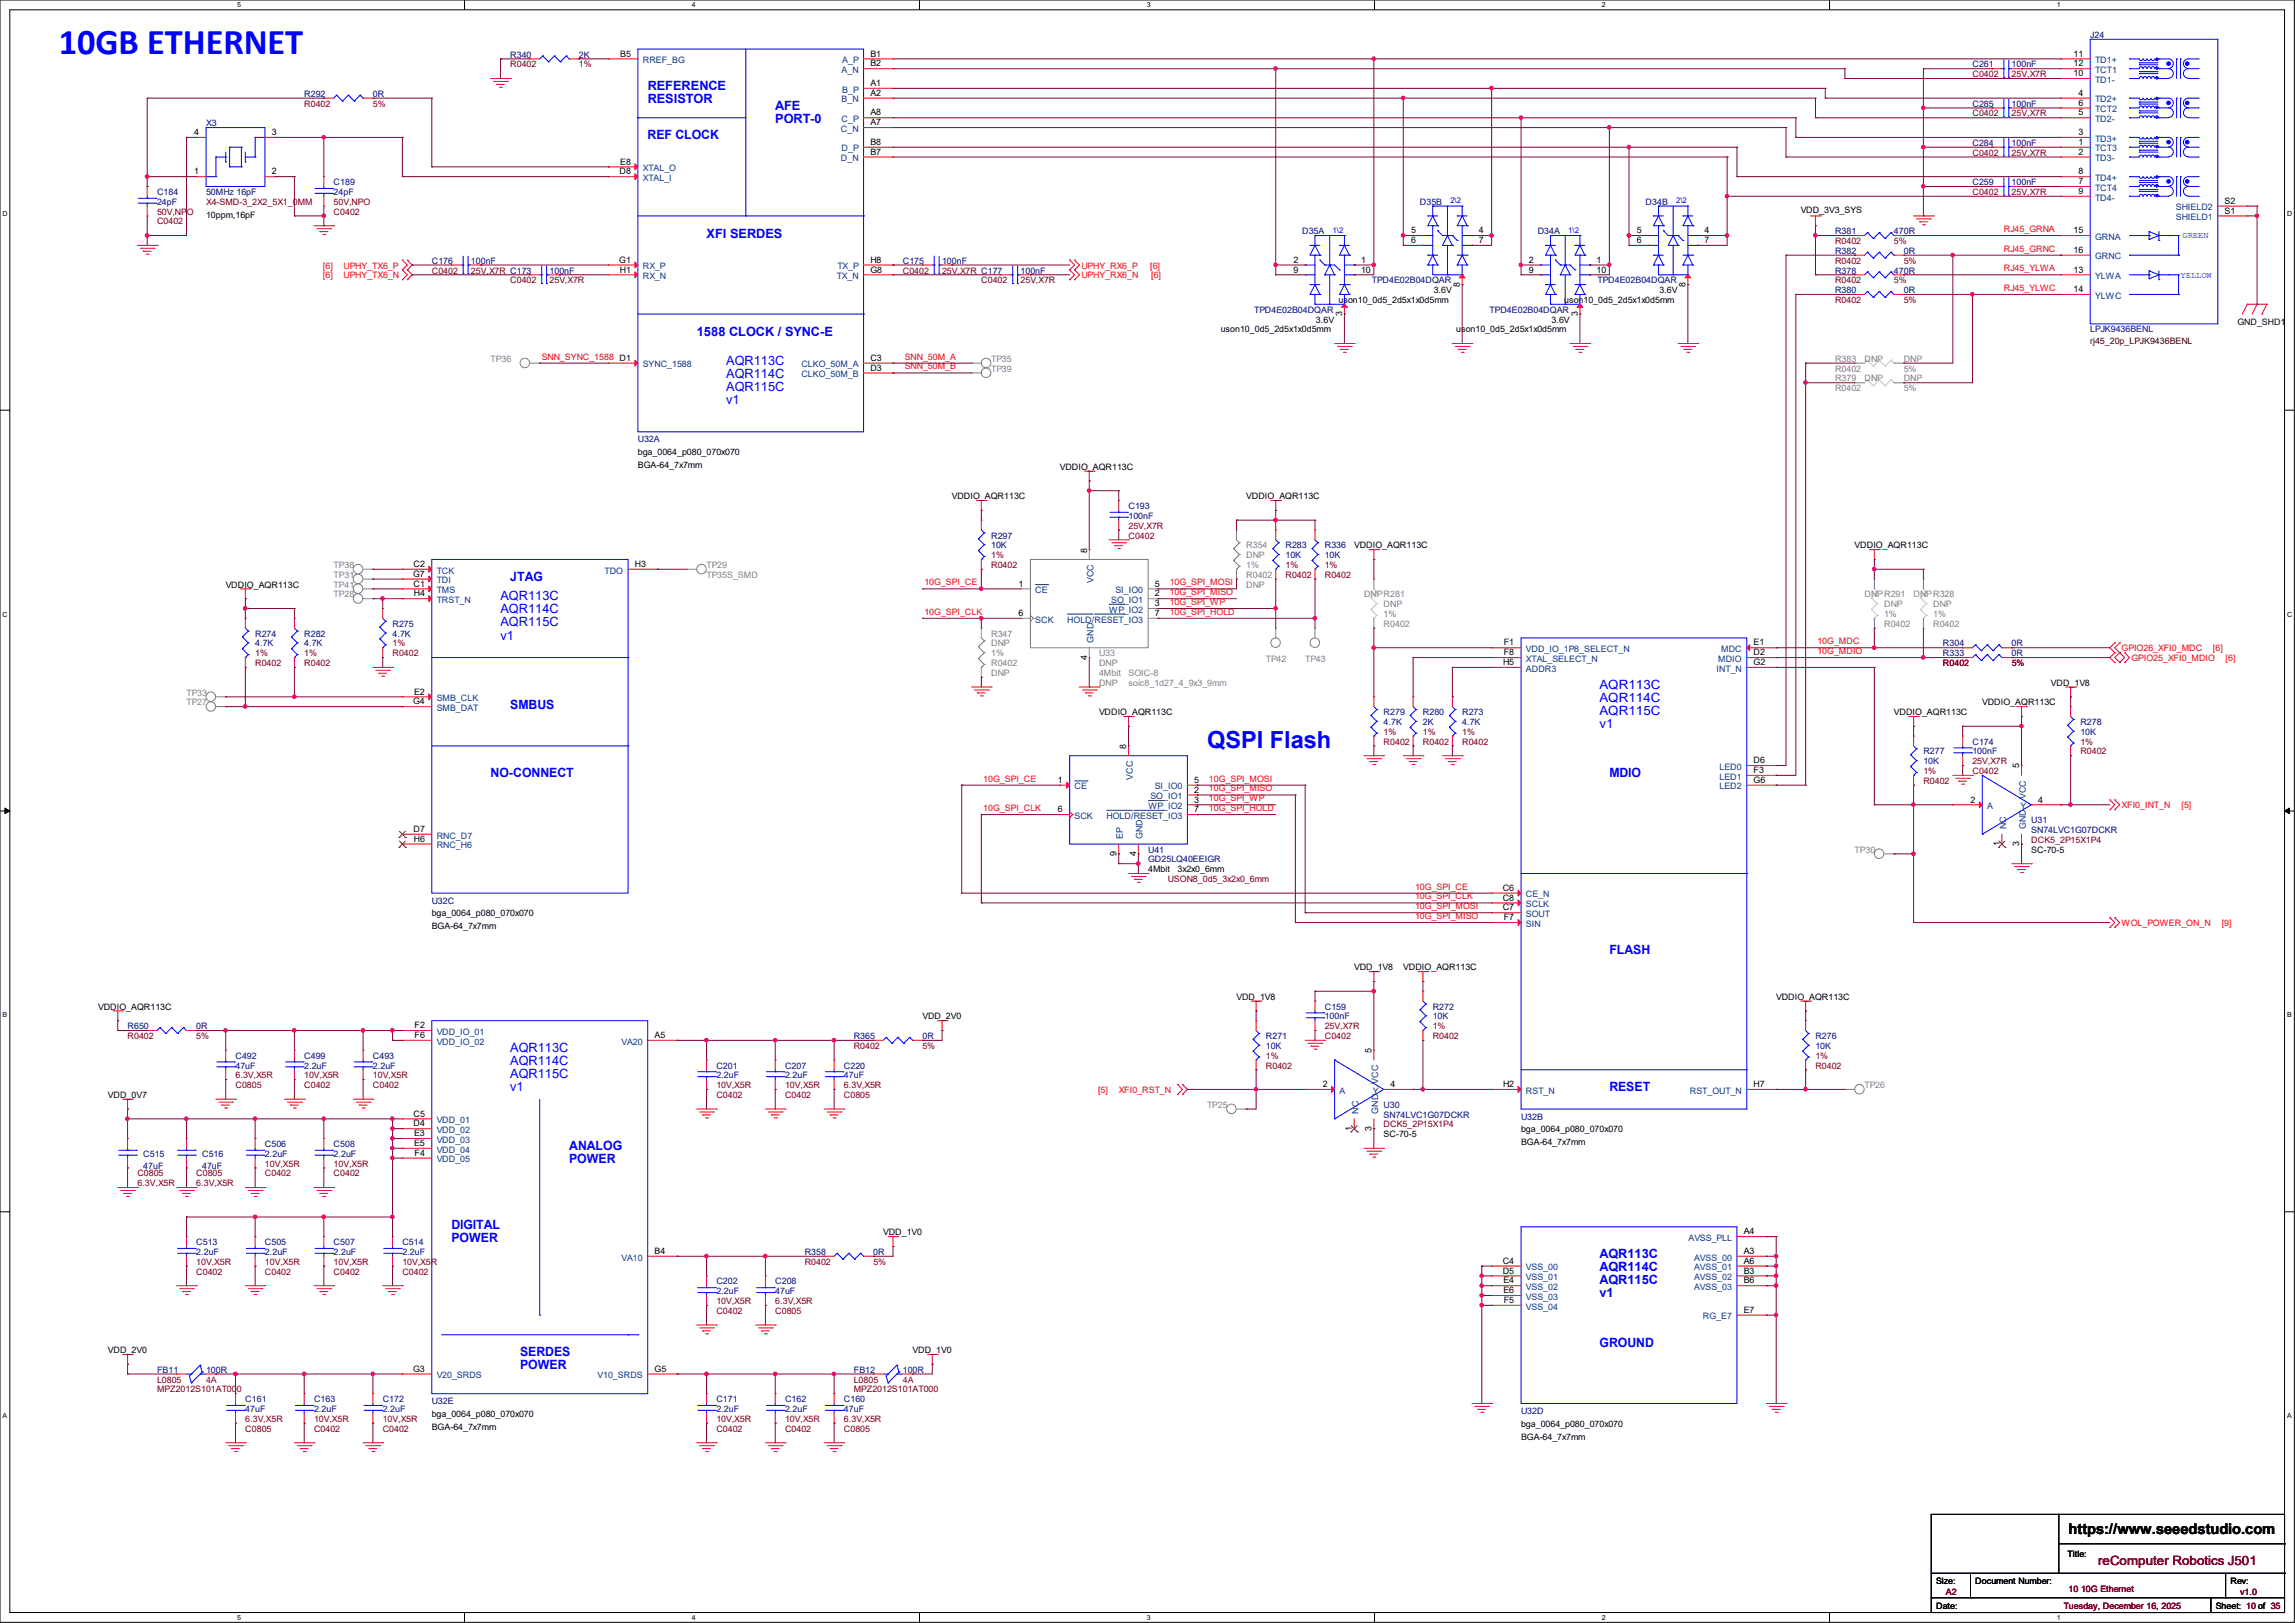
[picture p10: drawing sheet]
<svg xmlns="http://www.w3.org/2000/svg" width="297mm" height="210mm" viewBox="0 0 297 210" stroke-linecap="round" stroke-linejoin="round" font-family="sans-serif">
<defs><g id="words">
<text font-size="4.7" fill="#00f" x="7.6" y="7">10GB ETHERNET</text>
<text font-size="3" fill="#00f" x="156.2" y="96.8">QSPI Flash</text>
<text font-size="1.9" x="267.7" y="198.5">https://www.seeedstudio.com</text>
<g font-size="1.7" fill="#00f">
<text x="83.8" y="11.7">REFERENCE</text>
<text x="83.8" y="13.4">RESISTOR</text>
<text x="100.3" y="14.2">AFE</text>
<text x="100.3" y="15.9">PORT-0</text>
<text x="83.8" y="18">REF CLOCK</text>
<text x="91.4" y="30.7">XFI SERDES</text>
<text x="90.2" y="43.4">1588 CLOCK / SYNC-E</text>
<text x="94" y="47.2">AQR113C</text>
<text x="94" y="48.9">AQR114C</text>
<text x="94" y="50.6">AQR115C</text>
<text x="94" y="52.3">v1</text>
<text x="64.8" y="77.7">AQR113C</text>
<text x="66" y="75.2">JTAG</text>
<text x="64.8" y="79.4">AQR114C</text>
<text x="64.8" y="81.1">AQR115C</text>
<text x="64.8" y="82.8">v1</text>
<text x="207" y="89.1">AQR113C</text>
<text x="66" y="91.7">SMBUS</text>
<text x="207" y="90.8">AQR114C</text>
<text x="207" y="92.5">AQR115C</text>
<text x="207" y="94.2">v1</text>
<text x="63.5" y="100.6">NO-CONNECT</text>
<text x="208.3" y="100.6">MDIO</text>
<text x="208.3" y="123.4">FLASH</text>
<text x="66" y="136.1">AQR113C</text>
<text x="66" y="137.8">AQR114C</text>
<text x="66" y="139.5">AQR115C</text>
<text x="66" y="141.2">v1</text>
<text x="208.3" y="141.2">RESET</text>
<text x="73.7" y="148.8">ANALOG</text>
<text x="73.7" y="150.5">POWER</text>
<text x="58.4" y="159">DIGITAL</text>
<text x="58.4" y="160.7">POWER</text>
<text x="207" y="162.8">AQR113C</text>
<text x="207" y="164.5">AQR114C</text>
<text x="207" y="166.2">AQR115C</text>
<text x="207" y="167.9">v1</text>
<text x="67.3" y="175.5">SERDES</text>
<text x="67.3" y="177.2">POWER</text>
<text x="207" y="174.2">GROUND</text>
</g>
<text font-size="1.7" fill="#800000" x="271.5" y="202.5">reComputer Robotics J501</text>
<g font-size="1.1" fill="#000080">
<text x="270.5" y="4.9">J24</text>
<text x="66" y="7.5">R340</text>
<text x="74.9" y="7.5">2K</text>
<text x="255.3" y="8.7">C261</text>
<text x="260.3" y="8.7">100nF</text>
<text x="26.7" y="16.3">X3</text>
<text x="39.4" y="12.5">R292</text>
<text x="48.3" y="12.5">0R</text>
<text x="255.3" y="13.8">C285</text>
<text x="260.3" y="13.8">100nF</text>
<text x="43.2" y="24">C189</text>
<text x="255.3" y="18.9">C284</text>
<text x="255.3" y="24">C259</text>
<text x="260.3" y="18.9">100nF</text>
<text x="260.3" y="24">100nF</text>
<text x="20.3" y="25.2">C184</text>
<text x="20.3" y="26.5">24pF</text>
<text x="26.7" y="25.2">50MHz 16pF</text>
<text x="43.2" y="25.2">24pF</text>
<text x="183.8" y="26.5">D35B</text>
<text x="213" y="26.5">D34B</text>
<text x="55.9" y="34.1">C176</text>
<text x="61" y="34.1">100nF</text>
<text x="71.1" y="35.4">100nF</text>
<text x="116.8" y="34.1">C175</text>
<text x="121.9" y="34.1">100nF</text>
<text x="132.1" y="35.4">100nF</text>
<text x="168.5" y="30.3">D35A</text>
<text x="199" y="30.3">D34A</text>
<text x="237.5" y="30.3">R381</text>
<text x="237.5" y="35.4">R378</text>
<text x="237.5" y="32.9">R382</text>
<text x="245.1" y="30.3">470R</text>
<text x="245.1" y="35.4">470R</text>
<text x="246.4" y="32.9">0R</text>
<text x="162.3" y="40.5">TPD4E02B04DQAR</text>
<text x="177.5" y="36.7">TPD4E02B04DQAR</text>
<text x="192.8" y="40.5">TPD4E02B04DQAR</text>
<text x="206.8" y="36.7">TPD4E02B04DQAR</text>
<text x="237.5" y="37.9">R380</text>
<text x="246.4" y="37.9">0R</text>
<text x="270.5" y="43">LPJK9436BENL</text>
<text x="82.5" y="57.2">U32A</text>
<text x="146" y="65.9">C193</text>
<text x="128.3" y="69.7">R297</text>
<text x="128.3" y="71">10K</text>
<text x="146" y="67.1">100nF</text>
<text x="166.4" y="71">R283</text>
<text x="171.4" y="71">R336</text>
<text x="166.4" y="72.2">10K</text>
<text x="171.4" y="72.2">10K</text>
<text x="33" y="82.4">R274</text>
<text x="33" y="83.7">4.7K</text>
<text x="39.4" y="82.4">R282</text>
<text x="39.4" y="83.7">4.7K</text>
<text x="50.8" y="81.1">R275</text>
<text x="50.8" y="82.4">4.7K</text>
<text x="251.5" y="83.7">R304</text>
<text x="260.3" y="83.7">0R</text>
<text x="251.5" y="84.9">R333</text>
<text x="260.3" y="84.9">0R</text>
<text x="179.1" y="92.5">R279</text>
<text x="179.1" y="93.8">4.7K</text>
<text x="184.1" y="92.5">R280</text>
<text x="184.1" y="93.8">2K</text>
<text x="189.2" y="92.5">R273</text>
<text x="189.2" y="93.8">4.7K</text>
<text x="269.2" y="93.8">R278</text>
<text x="269.2" y="95.1">10K</text>
<text x="248.9" y="97.6">R277</text>
<text x="248.9" y="98.9">10K</text>
<text x="255.3" y="96.4">C174</text>
<text x="255.3" y="97.6">100nF</text>
<text x="262.9" y="106.5">U31</text>
<text x="262.9" y="107.8">SN74LVC1G07DCKR</text>
<text x="148.6" y="111.6">GD25LQ40EEIGR</text>
<text x="148.6" y="110.3">U41</text>
<text x="55.9" y="116.9">U32C</text>
<text x="171.4" y="130.6">C159</text>
<text x="171.4" y="131.9">100nF</text>
<text x="185.4" y="130.6">R272</text>
<text x="185.4" y="131.9">10K</text>
<text x="16.5" y="133.2">R650</text>
<text x="25.4" y="133.2">0R</text>
<text x="30.5" y="137">C492</text>
<text x="39.4" y="137">C499</text>
<text x="48.3" y="137">C493</text>
<text x="110.5" y="134.5">R365</text>
<text x="119.4" y="134.5">0R</text>
<text x="163.8" y="134.5">R271</text>
<text x="163.8" y="135.7">10K</text>
<text x="234.9" y="134.5">R276</text>
<text x="234.9" y="135.7">10K</text>
<text x="30.5" y="138.3">47uF</text>
<text x="39.4" y="138.3">2.2uF</text>
<text x="48.3" y="138.3">2.2uF</text>
<text x="92.7" y="138.3">C201</text>
<text x="92.7" y="139.5">2.2uF</text>
<text x="101.6" y="138.3">C207</text>
<text x="101.6" y="139.5">2.2uF</text>
<text x="109.2" y="138.3">C220</text>
<text x="109.2" y="139.5">47uF</text>
<text x="179.1" y="143.3">U30</text>
<text x="18.5" y="149.7">C515</text>
<text x="26.2" y="149.7">C516</text>
<text x="34.3" y="148.4">C506</text>
<text x="34.3" y="149.7">2.2uF</text>
<text x="43.2" y="148.4">C508</text>
<text x="43.2" y="149.7">2.2uF</text>
<text x="179.1" y="144.6">SN74LVC1G07DCKR</text>
<text x="196.8" y="144.9">U32B</text>
<text x="18.5" y="151.2">47uF</text>
<text x="26.2" y="151.2">47uF</text>
<text x="25.4" y="161.1">C513</text>
<text x="34.3" y="161.1">C505</text>
<text x="43.2" y="161.1">C507</text>
<text x="52.1" y="161.1">C514</text>
<text x="25.4" y="162.4">2.2uF</text>
<text x="34.3" y="162.4">2.2uF</text>
<text x="43.2" y="162.4">2.2uF</text>
<text x="52.1" y="162.4">2.2uF</text>
<text x="92.7" y="166.2">C202</text>
<text x="92.7" y="167.5">2.2uF</text>
<text x="100.3" y="166.2">C208</text>
<text x="100.3" y="167.5">47uF</text>
<text x="104.1" y="162.4">R358</text>
<text x="113" y="162.4">0R</text>
<text x="20.3" y="177.6">FB11</text>
<text x="26.7" y="177.6">100R</text>
<text x="110.5" y="177.6">FB12</text>
<text x="116.8" y="177.6">100R</text>
<text x="31.7" y="181.4">C161</text>
<text x="31.7" y="182.7">47uF</text>
<text x="40.6" y="181.4">C163</text>
<text x="40.6" y="182.7">2.2uF</text>
<text x="49.5" y="181.4">C172</text>
<text x="49.5" y="182.7">2.2uF</text>
<text x="55.9" y="181.7">U32E</text>
<text x="92.7" y="181.4">C171</text>
<text x="92.7" y="182.7">2.2uF</text>
<text x="101.6" y="181.4">C162</text>
<text x="101.6" y="182.7">2.2uF</text>
<text x="109.2" y="181.4">C160</text>
<text x="109.2" y="182.7">47uF</text>
<text x="196.8" y="183">U32D</text>
</g>
<g font-size="1.1" fill="#800000">
<text x="66" y="8.7">R0402</text>
<text x="74.9" y="8.7">1%</text>
<text x="255.3" y="10">C0402</text>
<text x="260.3" y="10">25V,X7R</text>
<text x="39.4" y="13.8">R0402</text>
<text x="48.3" y="13.8">5%</text>
<text x="255.3" y="15.1">C0402</text>
<text x="260.3" y="15.1">25V,X7R</text>
<text x="255.3" y="20.2">C0402</text>
<text x="260.3" y="20.2">25V,X7R</text>
<text x="20.3" y="29">C0402</text>
<text x="20.3" y="27.8">50V,NPO</text>
<text x="26.7" y="26.5">X4-SMD-3_2X2_5X1_0MM</text>
<text x="43.2" y="27.8">C0402</text>
<text x="43.2" y="26.5">50V,NPO</text>
<text x="255.3" y="25.2">C0402</text>
<text x="260.3" y="25.2">25V,X7R</text>
<text x="55.9" y="35.4">C0402</text>
<text x="61" y="35.4">25V,X7R C173</text>
<text x="116.8" y="35.4">C0402</text>
<text x="121.9" y="35.4">25V,X7R C177</text>
<text x="237.5" y="31.6">R0402</text>
<text x="237.5" y="34.1">R0402</text>
<text x="245.1" y="31.6">5%</text>
<text x="246.4" y="34.1">5%</text>
<text x="66" y="36.7">C0402</text>
<text x="71.1" y="36.7">25V,X7R</text>
<text x="127" y="36.7">C0402</text>
<text x="132.1" y="36.7">25V,X7R</text>
<text x="237.5" y="39.2">R0402</text>
<text x="237.5" y="36.7">R0402</text>
<text x="245.1" y="36.7">5%</text>
<text x="246.4" y="39.2">5%</text>
<text x="146" y="69.7">C0402</text>
<text x="146" y="68.4">25V,X7R</text>
<text x="128.3" y="72.2">1%</text>
<text x="128.3" y="73.5">R0402</text>
<text x="166.4" y="73.5">1%</text>
<text x="166.4" y="74.8">R0402</text>
<text x="171.4" y="73.5">1%</text>
<text x="171.4" y="74.8">R0402</text>
<text x="50.8" y="83.7">1%</text>
<text x="33" y="84.9">1%</text>
<text x="33" y="86.2">R0402</text>
<text x="39.4" y="84.9">1%</text>
<text x="39.4" y="86.2">R0402</text>
<text x="50.8" y="84.9">R0402</text>
<text x="251.5" y="86.2">R0402</text>
<text x="260.3" y="86.2">5%</text>
<text x="179.1" y="95.1">1%</text>
<text x="184.1" y="95.1">1%</text>
<text x="189.2" y="95.1">1%</text>
<text x="179.1" y="96.4">R0402</text>
<text x="184.1" y="96.4">R0402</text>
<text x="189.2" y="96.4">R0402</text>
<text x="248.9" y="100.2">1%</text>
<text x="248.9" y="101.4">R0402</text>
<text x="255.3" y="100.2">C0402</text>
<text x="255.3" y="98.9">25V,X7R</text>
<text x="269.2" y="96.4">1%</text>
<text x="269.2" y="97.6">R0402</text>
<text x="262.9" y="109.1">DCK5_2P15X1P4</text>
<text x="151.1" y="114.1">USON8_0d5_3x2x0_6mm</text>
<text x="16.5" y="134.5">R0402</text>
<text x="25.4" y="134.5">5%</text>
<text x="110.5" y="135.7">R0402</text>
<text x="119.4" y="135.7">5%</text>
<text x="163.8" y="137">1%</text>
<text x="171.4" y="134.5">C0402</text>
<text x="171.4" y="133.2">25V,X7R</text>
<text x="185.4" y="133.2">1%</text>
<text x="185.4" y="134.5">R0402</text>
<text x="234.9" y="137">1%</text>
<text x="30.5" y="140.8">C0805</text>
<text x="30.5" y="139.5">6.3V,X5R</text>
<text x="39.4" y="140.8">C0402</text>
<text x="39.4" y="139.5">10V,X5R</text>
<text x="48.3" y="140.8">C0402</text>
<text x="48.3" y="139.5">10V,X5R</text>
<text x="92.7" y="142.1">C0402</text>
<text x="92.7" y="140.8">10V,X5R</text>
<text x="101.6" y="142.1">C0402</text>
<text x="101.6" y="140.8">10V,X5R</text>
<text x="109.2" y="142.1">C0805</text>
<text x="109.2" y="140.8">6.3V,X5R</text>
<text x="163.8" y="138.3">R0402</text>
<text x="234.9" y="138.3">R0402</text>
<text x="179.1" y="145.9">DCK5_2P15X1P4</text>
<text x="17.8" y="152.2">C0805</text>
<text x="17.8" y="153.5">6.3V,X5R</text>
<text x="25.4" y="152.2">C0805</text>
<text x="25.4" y="153.5">6.3V,X5R</text>
<text x="34.3" y="152.2">C0402</text>
<text x="34.3" y="151">10V,X5R</text>
<text x="43.2" y="152.2">C0402</text>
<text x="43.2" y="151">10V,X5R</text>
<text x="25.4" y="164.9">C0402</text>
<text x="25.4" y="163.7">10V,X5R</text>
<text x="34.3" y="164.9">C0402</text>
<text x="34.3" y="163.7">10V,X5R</text>
<text x="43.2" y="164.9">C0402</text>
<text x="43.2" y="163.7">10V,X5R</text>
<text x="52.1" y="164.9">C0402</text>
<text x="52.1" y="163.7">10V,X5R</text>
<text x="104.1" y="163.7">R0402</text>
<text x="113" y="163.7">5%</text>
<text x="92.7" y="170">C0402</text>
<text x="92.7" y="168.7">10V,X5R</text>
<text x="100.3" y="170">C0805</text>
<text x="100.3" y="168.7">6.3V,X5R</text>
<text x="20.3" y="178.9">L0805</text>
<text x="110.5" y="178.9">L0805</text>
<text x="20.3" y="180.2">MPZ2012S101AT000</text>
<text x="31.7" y="185.3">C0805</text>
<text x="31.7" y="184">6.3V,X5R</text>
<text x="40.6" y="185.3">C0402</text>
<text x="40.6" y="184">10V,X5R</text>
<text x="49.5" y="185.3">C0402</text>
<text x="49.5" y="184">10V,X5R</text>
<text x="92.7" y="185.3">C0402</text>
<text x="92.7" y="184">10V,X5R</text>
<text x="101.6" y="185.3">C0402</text>
<text x="101.6" y="184">10V,X5R</text>
<text x="109.2" y="185.3">C0805</text>
<text x="109.2" y="184">6.3V,X5R</text>
<text x="110.5" y="180.2">MPZ2012S101AT000</text>
<text x="251.8" y="206.3">A2</text>
<text x="267.1" y="208.2">Tuesday, December 16, 2025</text>
<text x="267.7" y="206">10 10G Ethernet</text>
<text x="289.9" y="206.3">v1.0</text>
</g>
<g font-size="1.1">
<text x="80.3" y="7.3">B5</text>
<text x="112.6" y="8.6">B2</text>
<text x="112.6" y="7.3">B1</text>
<text x="112.6" y="11.1">A1</text>
<text x="268.3" y="7.3">11</text>
<text x="268.3" y="8.6">12</text>
<text x="268.3" y="9.9">10</text>
<text x="25.1" y="17.5">4</text>
<text x="35.2" y="17.5">3</text>
<text x="112.6" y="12.4">A2</text>
<text x="112.6" y="16.2">A7</text>
<text x="112.6" y="14.9">A8</text>
<text x="269" y="12.4">4</text>
<text x="269" y="13.7">6</text>
<text x="269" y="14.9">5</text>
<text x="269" y="17.5">3</text>
<text x="25.1" y="22.6">1</text>
<text x="35.2" y="22.6">2</text>
<text x="80.2" y="22.6">D8</text>
<text x="80.3" y="21.3">E8</text>
<text x="112.6" y="20">B7</text>
<text x="112.6" y="18.8">B8</text>
<text x="269" y="18.8">1</text>
<text x="269" y="20">2</text>
<text x="269" y="22.6">8</text>
<text x="269" y="23.8">7</text>
<text x="26.7" y="28.2">10ppm,16pF</text>
<text x="233" y="27.5">VDD_3V3_SYS</text>
<text x="269" y="25.1">9</text>
<text x="287.9" y="26.4">S2</text>
<text x="287.9" y="27.6">S1</text>
<text x="80.1" y="34">G1</text>
<text x="80.2" y="35.3">H1</text>
<text x="112.6" y="35.3">G8</text>
<text x="112.6" y="34">H8</text>
<text x="167.4" y="34">2</text>
<text x="167.4" y="35.3">9</text>
<text x="176.1" y="34">1</text>
<text x="176.1" y="35.3">10</text>
<text x="182.6" y="30.2">5</text>
<text x="182.6" y="31.5">6</text>
<text x="191.4" y="30.2">4</text>
<text x="191.4" y="31.5">7</text>
<text x="197.9" y="34">2</text>
<text x="197.9" y="35.3">9</text>
<text x="206.6" y="34">1</text>
<text x="206.6" y="35.3">10</text>
<text x="211.8" y="30.2">5</text>
<text x="211.8" y="31.5">6</text>
<text x="220.6" y="30.2">4</text>
<text x="220.6" y="31.5">7</text>
<text x="268.3" y="35.3">13</text>
<text x="268.3" y="30.2">15</text>
<text x="268.3" y="32.7">16</text>
<text x="170.3" y="41.7">3.6V</text>
<text x="173.2" y="39.2">uson10_0d5_2d5x1x0d5mm</text>
<text x="173.7" y="40.9" transform="rotate(-90 173.7 40.9)">3</text>
<text x="185.5" y="37.9">3.6V</text>
<text x="188.9" y="37.1" transform="rotate(-90 188.9 37.1)">8</text>
<text x="200.8" y="41.7">3.6V</text>
<text x="202.4" y="39.2">uson10_0d5_2d5x1x0d5mm</text>
<text x="204.2" y="40.9" transform="rotate(-90 204.2 40.9)">3</text>
<text x="214.8" y="37.9">3.6V</text>
<text x="218.2" y="37.1" transform="rotate(-90 218.2 37.1)">8</text>
<text x="268.3" y="37.8">14</text>
<text x="289.6" y="42">GND_SHD1</text>
<text x="112.6" y="46.7">C3</text>
<text x="112.6" y="48">D3</text>
<text x="158" y="43">uson10_0d5_2d5x1x0d5mm</text>
<text x="188.5" y="43">uson10_0d5_2d5x1x0d5mm</text>
<text x="82.5" y="58.9">bga_0064_p080_070x070</text>
<text x="82.5" y="60.5">BGA-64_7x7mm</text>
<text x="123.2" y="64.6">VDDIO_AQR113C</text>
<text x="137.2" y="60.8">VDDIO_AQR113C</text>
<text x="161.3" y="64.6">VDDIO_AQR113C</text>
<text x="140.7" y="71.5" transform="rotate(-90 140.7 71.5)">8</text>
<text x="175.3" y="71">VDDIO_AQR113C</text>
<text x="240" y="71">VDDIO_AQR113C</text>
<text x="29.2" y="76">VDDIO_AQR113C</text>
<text x="53.5" y="74.6">G7</text>
<text x="53.5" y="73.4">C2</text>
<text x="53.5" y="75.9">C1</text>
<text x="53.6" y="77.2">H4</text>
<text x="82.2" y="73.4">H3</text>
<text x="131.8" y="75.9">1</text>
<text x="149.5" y="77.2">2</text>
<text x="149.5" y="75.9">5</text>
<text x="131.8" y="79.7">6</text>
<text x="149.5" y="78.4">3</text>
<text x="149.5" y="79.7">7</text>
<text x="194.6" y="83.5">F1</text>
<text x="226.9" y="83.5">E1</text>
<text x="53.6" y="89.9">E2</text>
<text x="140.7" y="85.3" transform="rotate(-90 140.7 85.3)">4</text>
<text x="194.5" y="86.1">H5</text>
<text x="194.6" y="84.8">F8</text>
<text x="226.9" y="84.8">D2</text>
<text x="226.9" y="86.1">G2</text>
<text x="265.4" y="88.7">VDD_1V8</text>
<text x="53.5" y="91.1">G4</text>
<text x="142.2" y="92.5">VDDIO_AQR113C</text>
<text x="245.1" y="92.5">VDDIO_AQR113C</text>
<text x="256.5" y="91.3">VDDIO_AQR113C</text>
<text x="136.9" y="101.3">1</text>
<text x="145.8" y="96.9" transform="rotate(-90 145.8 96.9)">8</text>
<text x="154.6" y="101.3">5</text>
<text x="226.9" y="98.8">D6</text>
<text x="226.9" y="100">F3</text>
<text x="226.9" y="101.3">G6</text>
<text x="261.3" y="99.4" transform="rotate(-90 261.3 99.4)">5</text>
<text x="53.5" y="107.7">D7</text>
<text x="136.9" y="105.1">6</text>
<text x="154.6" y="102.6">2</text>
<text x="154.6" y="103.8">3</text>
<text x="154.6" y="105.1">7</text>
<text x="255" y="103.8">2</text>
<text x="263.8" y="103.8">4</text>
<text x="53.6" y="108.9">H6</text>
<text x="144.5" y="110.7" transform="rotate(-90 144.5 110.7)">9</text>
<text x="147" y="110.7" transform="rotate(-90 147 110.7)">4</text>
<text x="148.6" y="112.9">4Mbit</text>
<text x="152.4" y="112.9">3x2x0_6mm</text>
<text x="258.8" y="109.5" transform="rotate(-90 258.8 109.5)">1</text>
<text x="261.3" y="109.5" transform="rotate(-90 261.3 109.5)">3</text>
<text x="262.9" y="110.3">SC-70-5</text>
<text x="55.9" y="118.6">bga_0064_p080_070x070</text>
<text x="194.5" y="115.3">C6</text>
<text x="194.5" y="116.5">C8</text>
<text x="194.5" y="117.8">C7</text>
<text x="194.6" y="119.1">F7</text>
<text x="55.9" y="120.2">BGA-64_7x7mm</text>
<text x="175.3" y="125.6">VDD_1V8</text>
<text x="181.6" y="125.6">VDDIO_AQR113C</text>
<text x="12.7" y="130.6">VDDIO_AQR113C</text>
<text x="119.4" y="131.9">VDD_2V0</text>
<text x="160" y="129.4">VDD_1V8</text>
<text x="229.9" y="129.4">VDDIO_AQR113C</text>
<text x="53.6" y="133.1">F2</text>
<text x="53.6" y="134.3">F6</text>
<text x="84.7" y="134.3">A5</text>
<text x="177.5" y="136.3" transform="rotate(-90 177.5 136.3)">5</text>
<text x="14" y="142.1">VDD_0V7</text>
<text x="171.2" y="140.7">2</text>
<text x="180" y="140.7">4</text>
<text x="194.5" y="140.7">H2</text>
<text x="226.9" y="140.7">H7</text>
<text x="53.5" y="144.5">C5</text>
<text x="53.5" y="145.8">D4</text>
<text x="53.6" y="147">E3</text>
<text x="53.6" y="148.3">E5</text>
<text x="53.6" y="149.6">F4</text>
<text x="175" y="146.3" transform="rotate(-90 175 146.3)">1</text>
<text x="177.5" y="146.3" transform="rotate(-90 177.5 146.3)">3</text>
<text x="179.1" y="147.2">SC-70-5</text>
<text x="196.8" y="146.5">bga_0064_p080_070x070</text>
<text x="196.8" y="148.2">BGA-64_7x7mm</text>
<text x="114.3" y="159.9">VDD_1V0</text>
<text x="225.7" y="159.7">A4</text>
<text x="84.7" y="162.3">B4</text>
<text x="194.5" y="163.5">C4</text>
<text x="194.5" y="164.8">D5</text>
<text x="194.6" y="167.3">E6</text>
<text x="194.6" y="166.1">E4</text>
<text x="225.7" y="162.3">A3</text>
<text x="225.7" y="163.5">A6</text>
<text x="225.7" y="164.8">B3</text>
<text x="225.7" y="166.1">B6</text>
<text x="194.6" y="168.6">F5</text>
<text x="225.7" y="169.9">E7</text>
<text x="14" y="175.1">VDD_2V0</text>
<text x="53.5" y="177.5">G3</text>
<text x="84.7" y="177.5">G5</text>
<text x="118.1" y="175.1">VDD_1V0</text>
<text x="55.9" y="183.4">bga_0064_p080_070x070</text>
<text x="55.9" y="185">BGA-64_7x7mm</text>
<text x="196.8" y="184.6">bga_0064_p080_070x070</text>
<text x="196.8" y="186.3">BGA-64_7x7mm</text>
<text x="267.6" y="201.5">Title:</text>
<text x="250.6" y="204.9">Size:</text>
<text x="250.6" y="208.2">Date:</text>
<text x="255.6" y="204.9">Document Number:</text>
<text x="286.8" y="208.2">Sheet: 10 of 35</text>
<text x="288.7" y="204.9">Rev:</text>
</g>
<g font-size="1.1" fill="#004080">
<text x="83.2" y="8.2">RREF_BG</text>
<text x="108.9" y="9.4">A_N</text>
<text x="109" y="8.2">A_P</text>
<text x="109" y="12">B_P</text>
<text x="271.1" y="8.2">TD1+</text>
<text x="271.1" y="9.4">TCT1</text>
<text x="271.1" y="10.7">TD1-</text>
<text x="108.8" y="17.1">C_N</text>
<text x="108.9" y="13.3">B_N</text>
<text x="108.9" y="15.8">C_P</text>
<text x="271.1" y="13.3">TD2+</text>
<text x="271.1" y="14.5">TCT2</text>
<text x="271.1" y="15.8">TD2-</text>
<text x="83.2" y="22.1">XTAL_O</text>
<text x="83.2" y="23.4">XTAL_I</text>
<text x="108.8" y="20.9">D_N</text>
<text x="108.9" y="19.6">D_P</text>
<text x="271.1" y="18.3">TD3+</text>
<text x="271.1" y="19.6">TCT3</text>
<text x="271.1" y="20.9">TD3-</text>
<text x="271.1" y="23.4">TD4+</text>
<text x="271.1" y="24.7">TCT4</text>
<text x="271.1" y="26">TD4-</text>
<text x="281.6" y="27.2">SHIELD2</text>
<text x="281.6" y="28.5">SHIELD1</text>
<text x="83.2" y="34.8">RX_P</text>
<text x="108.4" y="34.8">TX_P</text>
<text x="271.1" y="31">GRNA</text>
<text x="271.1" y="33.6">GRNC</text>
<text x="83.2" y="36.1">RX_N</text>
<text x="108.3" y="36.1">TX_N</text>
<text x="271.1" y="36.1">YLWA</text>
<text x="271.1" y="38.7">YLWC</text>
<text x="83.2" y="47.5">SYNC_1588</text>
<text x="103.7" y="47.5">CLKO_50M_A</text>
<text x="103.7" y="48.8">CLKO_50M_B</text>
<text x="56.5" y="74.2">TCK</text>
<text x="56.5" y="75.5">TDI</text>
<text x="56.5" y="76.8">TMS</text>
<text x="78.2" y="74.2">TDO</text>
<text x="134" y="76.8">CE</text>
<text x="141.5" y="75.5" transform="rotate(-90 141.5 75.5)">VCC</text>
<text x="144.4" y="76.8">SI_IO0</text>
<text x="56.5" y="78">TRST_N</text>
<text x="134" y="80.6">SCK</text>
<text x="138.1" y="80.6">HOLD/RESET_IO3</text>
<text x="141.5" y="83.2" transform="rotate(-90 141.5 83.2)">GND</text>
<text x="143.5" y="79.3">WP_IO2</text>
<text x="143.8" y="78">SO_IO1</text>
<text x="197.5" y="84.4">VDD_IO_1P8_SELECT_N</text>
<text x="197.5" y="85.6">XTAL_SELECT_N</text>
<text x="197.5" y="86.9">ADDR3</text>
<text x="222.2" y="86.9">INT_N</text>
<text x="222.4" y="85.6">MDIO</text>
<text x="222.8" y="84.4">MDC</text>
<text x="56.5" y="90.7">SMB_CLK</text>
<text x="56.5" y="92">SMB_DAT</text>
<text x="146.6" y="100.9" transform="rotate(-90 146.6 100.9)">VCC</text>
<text x="222.5" y="99.6">LED0</text>
<text x="222.5" y="100.9">LED1</text>
<text x="139.1" y="102.2">CE</text>
<text x="139.1" y="106">SCK</text>
<text x="143.2" y="106">HOLD/RESET_IO3</text>
<text x="148.6" y="104.7">WP_IO2</text>
<text x="148.9" y="103.4">SO_IO1</text>
<text x="149.4" y="102.2">SI_IO0</text>
<text x="222.5" y="102.2">LED2</text>
<text x="257.2" y="104.7">A</text>
<text x="259.6" y="107.3" transform="rotate(-90 259.6 107.3)">NC</text>
<text x="261.5" y="104.7">Y</text>
<text x="262.2" y="107.3" transform="rotate(-90 262.2 107.3)">GND</text>
<text x="262.2" y="103.4" transform="rotate(-90 262.2 103.4)">VCC</text>
<text x="56.5" y="108.5">RNC_D7</text>
<text x="56.5" y="109.8">RNC_H6</text>
<text x="145.3" y="108.6" transform="rotate(-90 145.3 108.6)">EP</text>
<text x="147.9" y="108.6" transform="rotate(-90 147.9 108.6)">GND</text>
<text x="197.5" y="116.1">CE_N</text>
<text x="197.5" y="117.4">SCLK</text>
<text x="197.5" y="118.7">SOUT</text>
<text x="197.5" y="119.9">SIN</text>
<text x="56.5" y="133.9">VDD_IO_01</text>
<text x="56.5" y="135.2">VDD_IO_02</text>
<text x="80.4" y="135.2">VA20</text>
<text x="173.4" y="141.5">A</text>
<text x="177.7" y="141.5">Y</text>
<text x="178.4" y="140.2" transform="rotate(-90 178.4 140.2)">VCC</text>
<text x="197.5" y="141.5">RST_N</text>
<text x="218.7" y="141.5">RST_OUT_N</text>
<text x="56.5" y="145.3">VDD_01</text>
<text x="56.5" y="146.6">VDD_02</text>
<text x="56.5" y="147.9">VDD_03</text>
<text x="56.5" y="149.1">VDD_04</text>
<text x="175.8" y="144.1" transform="rotate(-90 175.8 144.1)">NC</text>
<text x="178.4" y="144.1" transform="rotate(-90 178.4 144.1)">GND</text>
<text x="56.5" y="150.4">VDD_05</text>
<text x="218.5" y="160.6">AVSS_PLL</text>
<text x="80.4" y="163.1">VA10</text>
<text x="197.5" y="164.4">VSS_00</text>
<text x="197.5" y="165.7">VSS_01</text>
<text x="197.5" y="166.9">VSS_02</text>
<text x="219.2" y="163.1">AVSS_00</text>
<text x="219.2" y="164.4">AVSS_01</text>
<text x="219.2" y="165.7">AVSS_02</text>
<text x="219.2" y="166.9">AVSS_03</text>
<text x="197.5" y="168.2">VSS_03</text>
<text x="197.5" y="169.5">VSS_04</text>
<text x="220.4" y="170.7">RG_E7</text>
<text x="56.5" y="178.4">V20_SRDS</text>
<text x="77.3" y="178.4">V10_SRDS</text>
</g>
<g font-size="1.1" fill="#f00">
<text x="41.8" y="34.8">[6]</text>
<text x="44.4" y="34.8">UPHY_TX6_P</text>
<text x="140" y="34.8">UPHY_RX6_P</text>
<text x="148.8" y="34.8">[6]</text>
<text x="259.3" y="30">RJ45_GRNA</text>
<text x="259.3" y="35.1">RJ45_YLWA</text>
<text x="259.3" y="32.6">RJ45_GRNC</text>
<text x="41.8" y="36">[6]</text>
<text x="44.4" y="36">UPHY_TX6_N</text>
<text x="140" y="36">UPHY_RX6_N</text>
<text x="149" y="36">[6]</text>
<text x="259.3" y="37.6">RJ45_YLWC</text>
<text x="70.1" y="46.5">SNN_SYNC_1588 D1</text>
<text x="117.1" y="47.8">SNN_50M_B</text>
<text x="117.1" y="46.5">SNN_50M_A</text>
<text x="119.6" y="75.7">10G_SPI_CE</text>
<text x="151.4" y="75.7">10G_SPI_MOSI</text>
<text x="151.4" y="77">10G_SPI_MISO</text>
<text x="119.6" y="79.5">10G_SPI_CLK</text>
<text x="151.4" y="78.3">10G_SPI_WP</text>
<text x="151.4" y="79.5">10G_SPI_HOLD</text>
<text x="235.2" y="83.4">10G_MDC</text>
<text x="235.2" y="84.6">10G_MDIO</text>
<text x="274.6" y="84.3">GPIO26_XFI0_MDC</text>
<text x="275.8" y="85.6">GPIO25_XFI0_MDIO</text>
<text x="286.4" y="84.3">[6]</text>
<text x="288" y="85.6">[6]</text>
<text x="127.3" y="101.1">10G_SPI_CE</text>
<text x="156.5" y="101.1">10G_SPI_MOSI</text>
<text x="127.3" y="104.9">10G_SPI_CLK</text>
<text x="156.5" y="102.4">10G_SPI_MISO</text>
<text x="156.5" y="103.7">10G_SPI_WP</text>
<text x="156.5" y="104.9">10G_SPI_HOLD</text>
<text x="274.6" y="104.6">XFI0_INT_N</text>
<text x="282.3" y="104.6">[5]</text>
<text x="183.1" y="115.1">10G_SPI_CE</text>
<text x="183.1" y="117.6">10G_SPI_MOSI</text>
<text x="183.1" y="118.9">10G_SPI_MISO</text>
<text x="183.1" y="116.4">10G_SPI_CLK</text>
<text x="274.6" y="119.8">WOL_POWER_ON_N</text>
<text x="287.5" y="119.8">[9]</text>
<text x="142.1" y="141.4">[5]</text>
<text x="144.8" y="141.4">XFI0_RST_N</text>
</g>
<g font-size="1.1" fill="#00f">
<text x="282.4" y="30.8">GREEN</text>
<text x="282.2" y="36">YELLOW</text>
</g>
<g font-size="1.1" fill="#808080">
<text x="63.5" y="46.8">TP36</text>
<text x="128.3" y="46.8">TP35</text>
<text x="237.5" y="46.8">R383</text>
<text x="241.3" y="46.8">DNP</text>
<text x="246.4" y="46.8">DNP</text>
<text x="128.3" y="48.1">TP39</text>
<text x="237.5" y="48.1">R0402</text>
<text x="237.5" y="49.4">R379</text>
<text x="237.5" y="50.6">R0402</text>
<text x="241.3" y="49.4">DNP</text>
<text x="246.4" y="49.4">DNP</text>
<text x="246.4" y="48.1">5%</text>
<text x="246.4" y="50.6">5%</text>
<text x="161.3" y="71">R354</text>
<text x="43.2" y="77.3">TP28</text>
<text x="43.2" y="76">TP41</text>
<text x="43.2" y="74.8">TP31</text>
<text x="43.2" y="73.5">TP38</text>
<text x="91.4" y="73.5">TP29</text>
<text x="91.4" y="74.8">TP35S_SMD</text>
<text x="161.3" y="72.2">DNP</text>
<text x="161.3" y="73.5">1%</text>
<text x="161.3" y="74.8">R0402</text>
<text x="161.3" y="76">DNP</text>
<text x="176.5" y="77.3">DNPR281</text>
<text x="241.3" y="77.3">DNPR291</text>
<text x="247.6" y="77.3">DNPR328</text>
<text x="128.3" y="82.4">R347</text>
<text x="128.3" y="83.7">DNP</text>
<text x="179.1" y="78.6">DNP</text>
<text x="179.1" y="79.8">1%</text>
<text x="179.1" y="81.1">R0402</text>
<text x="243.8" y="78.6">DNP</text>
<text x="243.8" y="79.8">1%</text>
<text x="243.8" y="81.1">R0402</text>
<text x="250.2" y="78.6">DNP</text>
<text x="250.2" y="79.8">1%</text>
<text x="250.2" y="81.1">R0402</text>
<text x="128.3" y="84.9">1%</text>
<text x="128.3" y="86.2">R0402</text>
<text x="128.3" y="87.5">DNP</text>
<text x="142.2" y="86.2">DNP</text>
<text x="142.2" y="84.9">U33</text>
<text x="142.2" y="88.7">DNP</text>
<text x="142.2" y="87.5">4Mbit</text>
<text x="146" y="88.7">soic8_1d27_4_9x3_9mm</text>
<text x="146" y="87.5">SOIC-8</text>
<text x="163.8" y="85.7">TP42</text>
<text x="168.9" y="85.7">TP43</text>
<text x="24.1" y="91.3">TP27</text>
<text x="24.1" y="90">TP33</text>
<text x="240" y="110.3">TP30</text>
<text x="156.2" y="143.3">TP25</text>
<text x="241.3" y="140.8">TP26</text>
</g>
<text font-size="1.1" fill="#400000" x="270.5" y="44.5">rj45_20p_LPJK9436BENL</text>
<g font-size="1.1" fill="#800040">
<text x="26.7" y="178.9">4A</text>
<text x="116.8" y="178.9">4A</text>
</g>
<g font-size="1" fill="#00f">
<text x="187.7" y="26.3">2\2</text>
<text x="216.9" y="26.3">2\2</text>
<text x="172.5" y="30.1">1\2</text>
<text x="202.9" y="30.1">1\2</text>
</g>
<g font-size=".9">
<text x="30.7" y=".9">5</text>
<text x="89.5" y=".9">4</text>
<text x="148.4" y=".9">3</text>
<text x="207.3" y=".9">2</text>
<text x="266.2" y=".9">1</text>
<text x=".3" y="28">D</text>
<text x="296" y="28">D</text>
<text x=".3" y="79.8">C</text>
<text x="296" y="79.8">C</text>
<text x=".3" y="131.7">B</text>
<text x="296" y="131.7">B</text>
<text x=".3" y="183.5">A</text>
<text x="296" y="183.5">A</text>
<text x="30.7" y="209.6">5</text>
<text x="89.5" y="209.6">4</text>
<text x="148.4" y="209.6">3</text>
<text x="207.3" y="209.6">2</text>
<text x="266.2" y="209.6">1</text>
</g>
</g></defs>
<path d="M0 0h296.9v209.9h-296.9zM1.3 1.3h294.4v207.4h-294.4z" fill="none" stroke="#000" stroke-width=".13"/>
<g fill="#fff">
<path d="M30.7 .1h.5v1h-.5z"/>
<path d="M30.7 208.8h.5v1h-.5z"/>
</g>
<path d="M60.1 0v1.3M60.1 208.7v1.2" fill="none" stroke="#000" stroke-width=".13"/>
<g fill="#fff">
<path d="M89.5 .1h.5v1h-.5z"/>
<path d="M89.5 208.8h.5v1h-.5z"/>
</g>
<path d="M119 0v1.3M119 208.7v1.2" fill="none" stroke="#000" stroke-width=".13"/>
<g fill="#fff">
<path d="M148.4 .1h.5v1h-.5z"/>
<path d="M148.4 208.8h.5v1h-.5z"/>
</g>
<path d="M177.9 0v1.3M177.9 208.7v1.2" fill="none" stroke="#000" stroke-width=".13"/>
<g fill="#fff">
<path d="M207.3 .1h.5v1h-.5z"/>
<path d="M207.3 208.8h.5v1h-.5z"/>
</g>
<path d="M236.8 0v1.3M236.8 208.7v1.2" fill="none" stroke="#000" stroke-width=".13"/>
<g fill="#fff">
<path d="M266.2 .1h.5v1h-.5z"/>
<path d="M266.2 208.8h.5v1h-.5z"/>
<path d="M.3 27.2h.7v1h-.7z"/>
<path d="M296 27.2h.6v1h-.6z"/>
<path d="M.3 79h.7v1h-.7z"/>
<path d="M296 79h.6v1h-.6z"/>
</g>
<path d="M0 53.1h1.3M295.7 53.1h1.2" fill="none" stroke="#000" stroke-width=".13"/>
<g fill="#fff">
<path d="M.3 130.9h.6v1h-.6z"/>
<path d="M296 130.9h.6v1h-.6z"/>
</g>
<path d="M0 104.9h1.3M295.7 104.9h1.2" fill="none" stroke="#000" stroke-width=".13"/>
<path d="M.6 104.6l.7 .3-.7 .4zM295.7 104.9l.6-.3v.7z" fill="#000" stroke="#000" stroke-width=".13"/>
<g fill="#fff">
<path d="M.3 182.7h.6v1h-.6z"/>
<path d="M296 182.7h.5v1h-.5z"/>
</g>
<g fill="none" stroke="#000" stroke-width=".13">
<path d="M0 156.8h1.3M295.7 156.8h1.2M249.9 196h45.8v12.7h-45.8zM266.4 196h.1M266.4 196v7.6M266.4 199.8h29.3M295.7 199.8h.1M249.9 206.8h.1M249.9 206.8h45.8M249.9 203.6h45.8M255 206.8h.1M255 203.6v3.2"/>
<path d="M286.1 208.7h.1M286.1 206.8v1.9M288 206.8h.1M288 203.6v3.2M295.7 203.6h.1"/>
</g>
<g fill="none" stroke="#f00" stroke-width=".13">
<path d="M25.4 17.8h.1M25.4 17.8h1.3M34.3 17.8h1.3M35.6 17.8h.1M41.9 12.7h.1M41.9 12.7h1.3M47 12.7h1.3M48.3 12.7h.1M63.5 10.2h2.5M63.9 10.5h1.8M64.3 10.9h.1M64.3 10.9h1"/>
<path d="M64.6 11.3h.3M64.9 11.3h.1M65.7 10.5h.1M66 10.2h.1M68.6 7.6h.1M68.6 7.6h1.2M73.7 7.6h1.2M74.9 7.6h.1M78.7 7.6h.1M78.7 7.6h3.8M111.8 12.7h3.8M111.8 8.9h3.8"/>
<path d="M111.8 19h3.8M111.8 7.6h3.8M111.8 15.2h3.8M111.8 11.4h3.8M111.8 16.5h3.8M115.6 8.9h.1M115.6 7.6h.1M115.6 12.7h.1M115.6 11.4h.1M115.6 16.5h.1M115.6 15.2h.1M115.6 19h.1"/>
<path d="M257.8 8.9h.1M257.8 14h.1M257.8 19h.1M257.8 8.9h1.3M257.8 14h1.3M257.8 19h1.3M260.3 8.9h1.3M260.3 14h1.3M260.3 19h1.3M261.6 8.9h.1M261.6 14h.1M261.6 19h.1"/>
<path d="M266.7 7.6h.1M266.7 8.9h.1M266.7 10.2h.1M266.7 12.7h.1M266.7 14h.1M266.7 15.2h.1M266.7 17.8h.1M266.7 19h.1M266.7 10.2h3.8M266.7 12.7h3.8M266.7 8.9h3.8M266.7 17.8h3.8"/>
<path d="M266.7 14h3.8M266.7 19h3.8M266.7 7.6h3.8M266.7 15.2h3.8M17.8 31.7h2.5M18.2 32.1h1.7M18.5 32.5h.1M18.5 32.5h1.1M18.9 32.9h.3M19 24.1h.1M19 27.9h.1M19 24.1v1.3"/>
<path d="M19 26.7v1.2M19.2 32.9h.1M19.9 32.1h.1M20.3 31.7h.1M25.4 22.9h.1M25.4 22.9h1.3M34.3 22.9h1.3M35.6 22.9h.1M40.6 29.2h2.6M41 29.6h1.8M41.4 30h.1M41.4 30h1"/>
<path d="M41.8 30.4h.2M41.9 22.9h.1M41.9 26.7h.1M41.9 22.9v1.2M41.9 25.4v1.3M42 30.4h.1M42.8 29.6h.1M43.2 29.2h.1M52.1 34.9h.1M52.1 36.2h.1M52.1 33.7h.1M52.1 34.9l.6 .7-.6 .6"/>
<path d="M52.1 33.7l.6 .6-.6 .6M52.7 36.2h.1M52.7 34.9h.1M52.7 33.7h.1M52.7 34.9l.6 .7-.6 .6M52.7 33.7l.6 .6-.6 .6M58.4 34.3h.1M58.4 34.3h1.3M61 34.3h1.2M62.2 34.3h.1M68.6 35.6h.1M68.6 35.6h1.2"/>
<path d="M71.1 35.6h1.3M72.4 35.6h.1M78.7 21.6h.1M78.7 22.9h.1M78.7 35.6h.1M78.7 34.3h.1M78.7 35.6h3.8M78.7 34.3h3.8M78.7 22.9h3.8M78.7 21.6h3.8M111.8 35.6h3.8M111.8 34.3h3.8"/>
<path d="M111.8 20.3h3.8M115.6 20.3h.1M115.6 35.6h.1M115.6 34.3h.1M119.4 34.3h.1M119.4 34.3h1.2M121.9 34.3h1.3M123.2 34.3h.1M129.5 35.6h.1M129.5 35.6h1.3M132.1 35.6h1.2M133.3 35.6h.1"/>
<path d="M138.4 34.9h.1M138.4 36.2h.1M138.4 33.7h.1M138.4 34.9l.7 .7-.7 .6M138.4 33.7l.7 .6-.7 .6M139.1 34.9h.1M139.1 36.2h.1M139.1 33.7h.1M139.1 34.9l.6 .7-.6 .6M139.1 33.7l.6 .6-.6 .6M168.9 34.3h.1M168.9 35.6h.1"/>
<path d="M174 39.4v1.2M175.3 34.3h.1M175.3 35.6h.1M184.1 30.5h.1M184.1 31.7h.1M189.2 36.8h.1M189.2 35.6v1.2M190.5 30.5h.1M190.5 31.7h.1M199.4 34.3h.1M199.4 35.6h.1M204.5 39.4v1.2"/>
<path d="M205.7 34.3h.1M205.7 35.6h.1M213.4 30.5h.1M213.4 31.7h.1M218.4 36.8h.1M218.4 35.6v1.2M219.7 30.5h.1M219.7 31.7h.1M234.3 27.9h1.3M234.9 29.2h.1M234.9 27.9v1.3M235.6 27.9h.1"/>
<path d="M240 38.1h.1M240 30.5h.1M240 35.6h.1M240 33h.1M240 35.6h1.3M240 38.1h1.3M240 30.5h1.3M240 33h1.3M245.1 35.6h1.3M245.1 38.1h1.3M245.1 30.5h1.3M245.1 33h1.3"/>
<path d="M246.4 38.1h.1M246.4 30.5h.1M246.4 35.6h.1M246.4 33h.1M247.6 27.9h2.6M248 28.3h1.8M248.4 28.7h.1M248.4 28.7h1M248.8 29.1h.2M249 29.1h.1M249.8 28.3h.1M250.2 27.9h.1"/>
<path d="M257.8 24.1h.1M257.8 24.1h1.3M260.3 24.1h1.3M261.6 24.1h.1M266.7 35.6h.1M266.7 38.1h.1M266.7 30.5h.1M266.7 33h.1M266.7 20.3h.1M266.7 22.9h.1M266.7 24.1h.1M266.7 25.4h.1"/>
<path d="M266.7 35.6h3.8M266.7 22.9h3.8M266.7 38.1h3.8M266.7 30.5h3.8M266.7 33h3.8M266.7 20.3h3.8M266.7 24.1h3.8M266.7 25.4h3.8M287 27.9h3.8M287 26.7h3.8M290.8 39.4h.1M290.8 26.7h.1"/>
<path d="M290.8 27.9h.1M290.8 39.4l-.6 1.2M290.8 39.4h2.6M292.1 39.4h.1M292.1 39.4l-.6 1.2M293.4 39.4h.1M293.4 39.4l-.7 1.2M78.7 47h.1M78.7 47h3.8M111.8 47h3.8M111.8 48.3h3.8M115.6 47h.1"/>
<path d="M115.6 48.3h.1M172.7 44.4h2.6M173.1 44.8h1.8M173.5 45.2h.1M173.5 45.2h1M173.9 45.6h.2M174 40.6h.1M174.1 45.6h.1M174.9 44.8h.1M175.3 44.4h.1M188 44.4h2.5M188.3 44.8h1.8"/>
<path d="M188.7 45.2h.1M188.7 45.2h1M189.1 45.6h.3M189.4 45.6h.1M190.1 44.8h.1M190.5 44.4h.1M203.2 44.4h2.5M203.6 44.8h1.8M204 45.2h.1M204 45.2h1M204.3 45.6h.3M204.5 40.6h.1"/>
<path d="M204.6 45.6h.1M205.4 44.8h.1M205.7 44.4h.1M217.2 44.4h2.5M217.6 44.8h1.7M217.9 45.2h.1M217.9 45.2h1M218.3 45.6h.3M218.6 45.6h.1M219.3 44.8h.1M219.7 44.4h.1M292.7 40.6h.1"/>
<path d="M31.1 76.2h1.3M31.7 77.5h.1M31.7 76.2v1.3M32.4 76.2h.1M49.5 78.7h.1M49.5 78.7v1.3M52.1 73.7h.1M52.1 74.9h.1M52.1 76.2h.1M52.1 77.5h.1M52.1 76.2h3.8M52.1 73.7h3.8"/>
<path d="M52.1 74.9h3.8M52.1 77.5h3.8M81.3 73.7h3.8M85.1 73.7h.1M126.4 64.8h1.2M127 66h.1M127 67.3h.1M127 73.7h.1M127 64.8v1.2M127 67.3v1.3M127 72.4v1.3M127.6 64.8h.1"/>
<path d="M140.3 61h1.3M141 62.2h.1M141 61v1.2M141.6 61h.1M143.5 69.8h2.5M143.9 70.2h1.8M144.3 70.6h.1M144.3 70.6h1M144.7 71h.2M144.8 64.8h.1M144.8 68.6h.1M144.8 64.8v1.2"/>
<path d="M144.8 67.3v1.3M144.9 71h.1M145.7 70.2h.1M146 69.8h.1M164.5 64.8h1.2M165.1 66h.1M165.1 68.6h.1M165.1 74.9h.1M165.1 64.8v1.2M165.1 68.6v1.2M165.1 73.7v1.2M165.7 64.8h.1"/>
<path d="M170.2 68.6h.1M170.2 74.9h.1M170.2 68.6v1.2M170.2 73.7v1.2M177.2 71.1h1.2M177.8 72.4h.1M177.8 71.1v1.3M178.4 71.1h.1M241.9 71.1h1.3M242.6 72.4h.1M242.6 71.1v1.3M243.2 71.1h.1"/>
<path d="M31.7 80h.1M31.7 86.4h.1M31.7 80v1.3M31.7 85.1v1.3M38.1 80h.1M38.1 86.4h.1M38.1 80v1.3M38.1 85.1v1.3M48.3 86.4h2.5M48.6 86.7h1.8M49 87.1h.1M49 87.1h1"/>
<path d="M49.4 87.5h.3M49.5 85.1h.1M49.5 83.8v1.3M49.7 87.5h.1M50.4 86.7h.1M50.8 86.4h.1M52.1 90.2h.1M52.1 91.4h.1M52.1 91.4h3.8M52.1 90.2h3.8M125.7 88.9h2.6M126.1 89.3h1.8"/>
<path d="M126.5 89.7h.1M126.5 89.7h1M126.9 90h.2M127.1 90h.1M127.9 89.3h.1M128.3 88.9h.1M139.7 88.9h2.5M140.1 89.3h1.8M140.5 89.7h.1M140.5 89.7h1M140.8 90h.3M141.1 90h.1"/>
<path d="M141.9 89.3h.1M142.2 88.9h.1M145.4 92.7h1.3M146 94h.1M146 96.5h.1M146 92.7v1.3M146 96.5v1.3M146.7 92.7h.1M176.5 97.8h2.6M176.9 98.2h1.8M177.3 98.6h.1M177.3 98.6h1"/>
<path d="M177.7 98.9h.2M177.8 90.2h.1M177.8 96.5h.1M177.8 90.2v1.2M177.8 95.2v1.3M177.9 98.9h.1M178.7 98.2h.1M179.1 97.8h.1M181.6 97.8h2.5M182 98.2h1.8M182.4 98.6h.1M182.4 98.6h1"/>
<path d="M182.8 98.9h.2M182.9 90.2h.1M182.9 96.5h.1M182.9 90.2v1.2M182.9 95.2v1.3M183 98.9h.1M183.8 98.2h.1M184.1 97.8h.1M186.7 97.8h2.5M187.1 98.2h1.7M187.5 98.6h.1M187.5 98.6h1"/>
<path d="M187.8 98.9h.3M188 90.2h.1M188 96.5h.1M188 90.2v1.2M188 95.2v1.3M188.1 98.9h.1M188.8 98.2h.1M189.2 97.8h.1M193 83.8h.1M193 85.1h.1M193 86.4h.1M193 86.4h3.8"/>
<path d="M193 83.8h3.8M193 85.1h3.8M226.1 86.4h3.8M226.1 83.8h3.8M226.1 85.1h3.8M226.1 99.1h3.8M229.9 83.8h.1M229.9 85.1h.1M229.9 86.4h.1M229.9 99.1h.1M247 92.7h1.3M247.6 94h.1"/>
<path d="M247.6 95.2h.1M247.6 92.7v1.3M247.6 95.2v1.3M248.3 92.7h.1M254 83.8h.1M254 85.1h.1M254 95.2h.1M254 99.1h.1M254 83.8h1.3M254 85.1h1.3M254 95.2v1.3M254 97.8v1.3"/>
<path d="M259.1 83.8h1.2M259.1 85.1h1.2M260.3 83.8h.1M260.3 85.1h.1M261 91.4h1.3M261.6 92.7h.1M261.6 99.1h.1M261.6 91.4v1.3M261.6 99.1v1.2M262.3 91.4h.1M267.3 88.9h1.3M268 90.2h.1"/>
<path d="M268 91.4h.1M268 97.8h.1M268 88.9v1.3M268 91.4v1.3M268 96.5v1.3M268.6 88.9h.1M273.7 83.2h.1M273.7 84.5h.1M273.7 85.7h.1M273.7 83.2l-.7 .6 .7 .7M273.7 84.5l-.7 .6 .7 .6M274.3 84.5h.1"/>
<path d="M274.3 83.2h.1M274.3 85.7h.1M274.3 83.2l-.6 .6 1.3 1.3-.7 .6M274.3 84.5l-.6 .6 .6 .6M275 84.5h.1M275 85.7h.1M275 84.5l.6 .6-.6 .6M52.1 107.9h.1M52.1 109.2h.1M52.1 107.9h3.8M52.1 109.2h3.8M137.2 101.6h.1"/>
<path d="M137.2 105.4h.1M137.2 101.6h1.2M137.2 105.4h1.2M138.4 105.8h.1M138.4 105l.4 .4M138.8 105.4h.1M138.8 105.4l-.4 .4M144.8 110.5h.1M144.8 109.2v1.3M146 113h2.6M146.4 113.4h1.8M146.8 113.8h.1"/>
<path d="M146.8 113.8h1M147.2 114.2h.2M147.3 110.5h.1M147.3 109.2v1.3M147.4 114.2h.1M148.2 113.4h.1M148.6 113h.1M153.7 104.1h1.2M153.7 101.6h1.2M153.7 102.9h1.2M153.7 105.4h1.2M154.9 102.9h.1"/>
<path d="M154.9 104.1h.1M154.9 101.6h.1M154.9 105.4h.1M193 115.6h.1M193 116.8h.1M193 118.1h.1M193 119.4h.1M193 115.6h3.8M193 116.8h3.8M193 118.1h3.8M193 119.4h3.8M226.1 100.3h3.8"/>
<path d="M226.1 101.6h3.8M229.9 100.3h.1M229.9 101.6h.1M247.6 101.6h.1M247.6 100.3v1.3M252.7 104.1h.1M252.7 100.3h2.6M252.7 104.1h3.8M253.1 100.7h1.8M253.5 101.1h.1M253.5 101.1h1M253.9 101.5h.2"/>
<path d="M254.1 101.5h.1M254.9 100.7h.1M255.3 100.3h.1M259.1 109.2h.1M259.1 107.9v1.3M260.3 111.8h2.6M260.7 112.1h1.8M261.1 112.5h.1M261.1 112.5h1M261.5 112.9h.2M261.6 109.2h.1M261.6 107.9v1.3"/>
<path d="M261.7 112.9h.1M262.5 112.1h.1M262.9 111.8h.1M262.9 104.1h3.8M266.7 104.1h.1M273 118.7h.1M273 103.5h.1M273 104.8h.1M273 118.7l.7 .7-.7 .6M273 103.5l.7 .6-.7 .7M273.7 118.7h.1M273.7 103.5h.1"/>
<path d="M273.7 104.8h.1M273.7 118.7l.6 .7-.6 .6M273.7 103.5l.6 .6-.6 .7M14.6 130.8h1.3M15.2 132.1h.1M15.2 130.8v1.3M15.9 130.8h.1M19 133.3h.1M19 133.3h1.3M24.1 133.3h1.3M25.4 133.3h.1M29.2 135.9h.1"/>
<path d="M29.2 139.7h.1M29.2 135.9v1.3M29.2 138.4v1.3M38.1 135.9h.1M38.1 139.7h.1M38.1 135.9v1.3M38.1 138.4v1.3M47 135.9h.1M47 139.7h.1M47 135.9v1.3M47 138.4v1.3M52.1 133.3h.1"/>
<path d="M52.1 134.6h.1M52.1 134.6h3.8M52.1 133.3h3.8M83.8 134.6h3.8M87.6 134.6h.1M91.4 137.2h.1M91.4 137.2v1.2M91.4 139.7v1.3M100.3 137.2h.1M100.3 137.2v1.2M100.3 139.7v1.3M107.9 137.2h.1"/>
<path d="M107.9 137.2v1.2M107.9 139.7v1.3M113 134.6h.1M113 134.6h1.3M118.1 134.6h1.3M119.4 134.6h.1M121.3 132.1h1.3M121.9 133.3h.1M121.9 132.1v1.2M122.6 132.1h.1M161.9 129.5h1.3M162.6 130.8h.1"/>
<path d="M162.6 132.1h.1M162.6 138.4h.1M162.6 129.5v1.3M162.6 132.1v1.2M162.6 137.2v1.2M163.2 129.5h.1M168.9 134.6h2.5M169.3 135h1.8M169.7 135.4h.1M169.7 135.4h1M170.1 135.8h.2M170.2 129.5h.1"/>
<path d="M170.2 133.3h.1M170.2 129.5v1.3M170.2 132.1v1.2M170.3 135.8h.1M171.1 135h.1M171.4 134.6h.1M177.2 125.7h1.2M177.8 127h.1M177.8 135.9h.1M177.8 125.7v1.3M177.8 135.9v1.3M178.4 125.7h.1"/>
<path d="M183.5 125.7h1.3M184.1 127h.1M184.1 128.3h.1M184.1 134.6h.1M184.1 125.7v1.3M184.1 128.3v1.2M184.1 133.3v1.3M184.8 125.7h.1M233 129.5h1.3M233.7 130.8h.1M233.7 132.1h.1M233.7 138.4h.1"/>
<path d="M233.7 129.5v1.3M233.7 132.1v1.2M233.7 137.2v1.2M234.3 129.5h.1M273 120h.1M273.7 120h.1M15.2 153.7h2.6M15.6 154.1h1.8M15.9 142.2h1.2M16 154.4h.1M16 154.4h1M16.4 154.8h.2"/>
<path d="M16.5 143.5h.1M16.5 147.3h.1M16.5 151.1h.1M16.5 142.2v1.3M16.5 147.3v1.3M16.5 149.9v1.2M16.6 154.8h.1M17.1 142.2h.1M17.4 154.1h.1M17.8 153.7h.1M22.9 153.7h2.5M23.2 154.1h1.8"/>
<path d="M23.6 154.4h.1M23.6 154.4h1M24 154.8h.3M24.1 147.3h.1M24.1 151.1h.1M24.1 147.3v1.3M24.1 149.9v1.2M24.3 154.8h.1M25 154.1h.1M25.4 153.7h.1M27.9 142.2h2.6M28.3 142.6h1.8"/>
<path d="M28.7 143h.1M28.7 143h1M29.1 143.4h.2M29.3 143.4h.1M30.1 142.6h.1M30.5 142.2h.1M31.7 153.7h2.6M32.1 154.1h1.8M32.5 154.4h.1M32.5 154.4h1M32.9 154.8h.2M33 147.3h.1"/>
<path d="M33 151.1h.1M33 147.3v1.3M33 149.9v1.2M33.1 154.8h.1M33.9 154.1h.1M34.3 153.7h.1M36.8 142.2h2.6M37.2 142.6h1.8M37.6 143h.1M37.6 143h1M38 143.4h.2M38.2 143.4h.1"/>
<path d="M39 142.6h.1M39.4 142.2h.1M40.6 153.7h2.6M41 154.1h1.8M41.4 154.4h.1M41.4 154.4h1M41.8 154.8h.2M41.9 147.3h.1M41.9 151.1h.1M41.9 147.3v1.3M41.9 149.9v1.2M42 154.8h.1"/>
<path d="M42.8 154.1h.1M43.2 153.7h.1M45.7 142.2h2.6M46.1 142.6h1.8M46.5 143h.1M46.5 143h1M46.9 143.4h.2M47.1 143.4h.1M47.9 142.6h.1M48.3 142.2h.1M52.1 144.8h.1M52.1 146h.1"/>
<path d="M52.1 147.3h.1M52.1 148.6h.1M52.1 149.9h.1M52.1 148.6h3.8M52.1 144.8h3.8M52.1 146h3.8M52.1 147.3h3.8M52.1 149.9h3.8M90.2 143.5h2.5M90.6 143.9h1.7M90.9 144.3h.1M90.9 144.3h1"/>
<path d="M91.3 144.7h.3M91.4 141h.1M91.6 144.7h.1M92.3 143.9h.1M92.7 143.5h.1M99.1 143.5h2.5M99.4 143.9h1.8M99.8 144.3h.1M99.8 144.3h1M100.2 144.7h.3M100.3 141h.1M100.5 144.7h.1"/>
<path d="M101.2 143.9h.1M101.6 143.5h.1M106.7 143.5h2.5M107.1 143.9h1.7M107.4 144.3h.1M107.4 144.3h1.1M107.8 144.7h.3M107.9 141h.1M108.1 144.7h.1M108.8 143.9h.1M109.2 143.5h.1M152.4 140.3h.1"/>
<path d="M152.4 141.6h.1M152.4 140.3l.6 .7-.6 .6M153 141.6h.1M153 140.3h.1M153 140.3l.7 .7-.7 .6M168.9 141h.1M168.9 141h3.8M175.3 146h.1M175.3 144.8v1.2M176.5 148.6h2.6M176.9 149h1.8M177.3 149.4h.1"/>
<path d="M177.3 149.4h1M177.7 149.7h.2M177.8 146h.1M177.8 144.8v1.2M177.9 149.7h.1M178.7 149h.1M179.1 148.6h.1M179.1 141h3.8M182.9 141h.1M193 141h.1M193 141h3.8M226.1 141h3.8"/>
<path d="M229.9 141h.1M15.9 175.3h1.2M16.5 176.5h.1M16.5 175.3v1.2M17.1 175.3h.1M22.9 177.8h.1M22.9 166.4h2.5M22.9 177.8h1.2M23.2 166.8h1.8M23.6 167.1h.1M23.6 167.1h1M24 167.5h.3"/>
<path d="M24.1 160h.1M24.1 163.8h.1M24.1 160v1.3M24.1 162.6v1.2M24.3 167.5h.1M25 166.8h.1M25.4 166.4h.1M26.7 177.8h1.2M27.9 177.8h.1M31.7 166.4h2.6M32.1 166.8h1.8M32.5 167.1h.1"/>
<path d="M32.5 167.1h1M32.9 167.5h.2M33 160h.1M33 163.8h.1M33 160v1.3M33 162.6v1.2M33.1 167.5h.1M33.9 166.8h.1M34.3 166.4h.1M40.6 166.4h2.6M41 166.8h1.8M41.4 167.1h.1"/>
<path d="M41.4 167.1h1M41.8 167.5h.2M41.9 160h.1M41.9 163.8h.1M41.9 160v1.3M41.9 162.6v1.2M42 167.5h.1M42.8 166.8h.1M43.2 166.4h.1M49.5 166.4h2.6M49.9 166.8h1.8M50.3 167.1h.1"/>
<path d="M50.3 167.1h1M50.7 167.5h.2M50.8 160h.1M50.8 163.8h.1M50.8 160v1.3M50.8 162.6v1.2M50.9 167.5h.1M51.7 166.8h.1M52.1 166.4h.1M52.1 177.8h.1M52.1 177.8h3.8M83.8 177.8h3.8"/>
<path d="M83.8 162.6h3.8M87.6 162.6h.1M87.6 177.8h.1M90.2 171.4h2.5M90.6 171.8h1.7M90.9 172.2h.1M90.9 172.2h1M91.3 172.6h.3M91.4 165.1h.1M91.4 168.9h.1M91.4 165.1v1.3M91.4 167.6v1.3"/>
<path d="M91.6 172.6h.1M92.3 171.8h.1M92.7 171.4h.1M97.8 171.4h2.5M98.2 171.8h1.7M98.6 172.2h.1M98.6 172.2h1M98.9 172.6h.3M99.1 165.1h.1M99.1 168.9h.1M99.1 165.1v1.3M99.1 167.6v1.3"/>
<path d="M99.2 172.6h.1M99.9 171.8h.1M100.3 171.4h.1M106.7 162.6h.1M106.7 162.6h1.2M111.8 162.6h1.2M113 177.8h.1M113 162.6h.1M113 177.8h1.3M114.9 160h1.3M115.6 161.3h.1M115.6 160v1.3"/>
<path d="M116.2 160h.1M116.8 177.8h1.3M118.1 177.8h.1M120 175.3h1.3M120.6 176.5h.1M120.6 175.3v1.2M121.3 175.3h.1M193 163.8h.1M193 165.1h.1M193 167.6h.1M193 166.4h.1M193 168.9h.1"/>
<path d="M193 166.4h3.8M193 163.8h3.8M193 165.1h3.8M193 167.6h3.8M193 168.9h3.8M224.8 160h3.8M224.8 166.4h3.8M224.8 162.6h3.8M224.8 163.8h3.8M224.8 165.1h3.8M224.8 170.2h3.8M228.6 160h.1"/>
<path d="M228.6 162.6h.1M228.6 163.8h.1M228.6 165.1h.1M228.6 166.4h.1M228.6 170.2h.1M29.2 186.7h2.5M29.6 187.1h1.8M30 187.5h.1M30 187.5h1M30.4 187.8h.2M30.5 180.3h.1M30.5 184.1h.1"/>
<path d="M30.5 180.3v1.3M30.5 182.9v1.2M30.6 187.8h.1M31.4 187.1h.1M31.7 186.7h.1M38.1 186.7h2.5M38.5 187.1h1.8M38.9 187.5h.1M38.9 187.5h1M39.2 187.8h.3M39.4 180.3h.1M39.4 184.1h.1"/>
<path d="M39.4 180.3v1.3M39.4 182.9v1.2M39.5 187.8h.1M40.3 187.1h.1M40.6 186.7h.1M47 186.7h2.5M47.4 187.1h1.7M47.8 187.5h.1M47.8 187.5h1M48.1 187.8h.3M48.3 180.3h.1M48.3 184.1h.1"/>
<path d="M48.3 180.3v1.3M48.3 182.9v1.2M48.4 187.8h.1M49.1 187.1h.1M49.5 186.7h.1M90.2 186.7h2.5M90.6 187.1h1.7M90.9 187.5h.1M90.9 187.5h1M91.3 187.8h.3M91.4 180.3h.1M91.4 184.1h.1"/>
<path d="M91.4 180.3v1.3M91.4 182.9v1.2M91.6 187.8h.1M92.3 187.1h.1M92.7 186.7h.1M99.1 186.7h2.5M99.4 187.1h1.8M99.8 187.5h.1M99.8 187.5h1M100.2 187.8h.3M100.3 180.3h.1M100.3 184.1h.1"/>
<path d="M100.3 180.3v1.3M100.3 182.9v1.2M100.5 187.8h.1M101.2 187.1h.1M101.6 186.7h.1M106.7 186.7h2.5M107.1 187.1h1.7M107.4 187.5h.1M107.4 187.5h1.1M107.8 187.8h.3M107.9 180.3h.1M107.9 184.1h.1"/>
<path d="M107.9 180.3v1.3M107.9 182.9v1.2M108.1 187.8h.1M108.8 187.1h.1M109.2 186.7h.1M190.5 181.6h2.5M190.9 182h1.8M191.3 182.4h.1M191.3 182.4h1M191.6 182.8h.3M191.9 182.8h.1M192.7 182h.1"/>
<path d="M193 181.6h.1M228.6 181.6h2.5M229 182h1.8M229.4 182.4h.1M229.4 182.4h1M229.7 182.8h.3M230 182.8h.1M230.8 182h.1M231.1 181.6h.1"/>
</g>
<g fill="none" stroke="#00f" stroke-width=".13">
<path d="M26.7 16.5h7.6v7.6h-7.6zM29.2 19.7v1.3M29.7 19h.1M29.7 19v2.6M29.7 19h1.5M31.2 19h.1M31.2 19v2.6M31.7 19.7v1.3M33 17.8h.1M33 17.8v2.5M33 17.8h1.3M34.3 17.8h.1"/>
<path d="M43.6 12.3h.1M43.6 12.3l-.4 .4M43.6 12.3l.7 .8M44.3 13.1h.1M45.1 12.3h.1M45.1 12.3l-.8 .8M45.1 12.3l.7 .8M45.8 13.1h.1M46.6 12.3h.1M46.6 12.3l-.8 .8M46.6 12.3l.4 .4M47 12.7h.1"/>
<path d="M70.2 7.2h.1M70.2 7.2l-.4 .4M70.2 7.2l.8 .8M71 8h.1M71.8 7.2h.1M71.8 7.2l-.8 .8M71.8 7.2l.7 .8M72.5 8h.1M73.3 7.2h.1M73.3 7.2l-.8 .8M73.3 7.2l.4 .4M73.7 7.6h.1"/>
<path d="M82.5 6.3h29.3v49.6h-29.3zM82.5 15.2h.1M82.5 15.2h14M96.5 6.3v21.6M259.1 8.9h.2M259.1 19h.2M259.1 14h.2M259.3 10h.1M259.3 8.9h.1M259.3 15.1h.1M259.3 14h.1M259.3 19h.1"/>
<path d="M259.3 7.7v2.3M259.3 12.8v2.3M259.3 17.9v2.3M260 10h.1M260 8.9h.1M260 15.1h.1M260 14h.1M260 19h.1M260 7.7v2.3M260 12.8v2.3M260 17.9v2.3M260 8.9h.3"/>
<path d="M260 19h.3M260 14h.3M270.5 5.1h16.5v36.8h-16.5zM275.6 7.6h.1M275.6 8.9h.1M275.6 10.2h.1M275.6 17.8h.1M275.6 19h.1M275.6 12.7h.1M275.6 14h.1M275.6 15.2h.1M276.9 8.1h.1"/>
<path d="M276.9 8.4h.1M276.9 9.3h.1M276.9 9.5h.1M276.9 18.3h.1M276.9 18.5h.1M276.9 19.4h.1M276.9 19.7h.1M276.9 13.2h.1M276.9 13.5h.1M276.9 14.4h.1M276.9 14.6h.1M276.9 8.1h2.4"/>
<path d="M276.9 8.4h2.4M276.9 9.3h2.4M276.9 9.5h2.4M276.9 18.3h2.4M276.9 18.5h2.4M276.9 19.4h2.4M276.9 19.7h2.4M276.9 13.2h2.4M276.9 13.5h2.4M276.9 14.4h2.4M276.9 14.6h2.4M277.3 8.9v-.2l-.2-.1-.2 .1v.2h-1.3"/>
<path d="M277.3 10.2v-.2l-.2-.1-.2 .1v.2h-1.3M277.3 19v-.1l-.2-.1-.2 .1v.1h-1.3M277.3 14v-.2l-.2-.1-.2 .1v.2h-1.3M277.3 15.2v-.1l-.2-.1-.2 .1v.1h-1.3M277.3 7.6l-.2 .2-.2-.2h-1.3M277.3 17.8l-.2 .2-.2-.2h-1.3M277.3 12.7l-.2 .2-.2-.2h-1.3M277.8 8.9v-.2l-.2-.1-.2 .1v.2M277.8 10.2v-.2l-.2-.1-.2 .1v.2M277.8 19v-.1l-.2-.1-.2 .1v.1M277.8 14v-.2l-.2-.1-.2 .1v.2M277.8 15.2v-.1l-.2-.1-.2 .1v.1"/>
<path d="M277.8 7.6l-.2 .2-.2-.2M277.8 17.8l-.2 .2-.2-.2M277.8 12.7l-.2 .2-.2-.2M278.3 7.6l-.2 .2-.2-.2M278.3 8.9v-.2l-.2-.1-.2 .1v.2M278.3 10.2v-.2l-.2-.1-.2 .1v.2M278.3 17.8l-.2 .2-.2-.2M278.3 19v-.1l-.2-.1-.2 .1v.1M278.3 12.7l-.2 .2-.2-.2M278.3 14v-.2l-.2-.1-.2 .1v.2M278.3 15.2v-.1l-.2-.1-.2 .1v.1M278.8 7.6l-.2 .2-.2-.2"/>
<path d="M278.8 17.8l-.2 .2-.2-.2M278.8 12.7l-.2 .2-.2-.2M278.8 8.9v-.2l-.2-.1-.1 .1-.1 .2M278.8 10.2v-.2l-.2-.1-.1 .1-.1 .2M278.8 19v-.1l-.2-.1-.1 .1-.1 .1M278.8 14v-.2l-.2-.1-.1 .1-.1 .2M278.8 15.2v-.1l-.2-.1-.1 .1-.1 .1M279.4 7.6l-.3 .2-.2-.2M279.4 17.8l-.3 .2-.2-.2M279.4 12.7l-.3 .2-.2-.2M279.4 8.9l-.1-.2-.2-.1-.1 .1-.1 .2M279.4 10.2l-.1-.2-.2-.1-.1 .1-.1 .2"/>
<path d="M279.4 19l-.1-.1-.2-.1-.1 .1-.1 .1M279.4 14l-.1-.2-.2-.1-.1 .1-.1 .2M279.4 15.2l-.1-.1-.2-.1-.1 .1-.1 .1M279.4 7.6h.1M279.4 10.2h.1M279.4 8.9h.1M279.4 17.8h.1M279.4 19h.1M279.4 12.7h.1M279.4 15.2h.1M279.4 14h.1M279.4 7.6h1.3a.61 .61 0 0 1 .6 .6 .61 .61 0 0 1-.6 .6"/>
<path d="M279.4 8.9h1.3a.61 .61 0 0 1 .6 .6 .61 .61 0 0 1-.6 .6M279.4 17.8h1.3a.61 .61 0 0 1 .6 .6 .61 .61 0 0 1-.6 .6M279.4 19h1.3a.61 .61 0 0 1 .6 .7 .61 .61 0 0 1-.6 .6M279.4 12.7h1.3a.61 .61 0 0 1 .6 .6 .61 .61 0 0 1-.6 .6M279.4 14h1.3a.61 .61 0 0 1 .6 .6 .61 .61 0 0 1-.6 .6M279.4 10.2h1.3M279.4 15.2h1.3M281.7 7.6h.1M281.7 17.8h.1M281.7 12.7h.1M281.7 7.6v2.6M281.7 12.7v2.5"/>
<path d="M281.7 17.8v2.5M282.2 7.6h.1M282.2 17.8h.1M282.2 12.7h.1M282.2 7.6v2.6M282.2 12.7v2.5M282.2 17.8v2.5M283.2 10.2h1.3M283.2 15.2h1.3M284.5 8.9h.1M284.5 7.6h.1M284.5 10.2h.1"/>
<path d="M284.5 19h.1M284.5 17.8h.1M284.5 14h.1M284.5 12.7h.1M284.5 15.2h.1M284.5 8.9h-1.3a.61 .61 0 0 0-.6 .6 .61 .61 0 0 0 .6 .6M284.5 7.6h-1.3a.61 .61 0 0 0-.6 .6 .61 .61 0 0 0 .6 .6M284.5 19h-1.3a.61 .61 0 0 0-.6 .7 .61 .61 0 0 0 .6 .6M284.5 17.8h-1.3a.61 .61 0 0 0-.6 .6 .61 .61 0 0 0 .6 .6M284.5 14h-1.3a.61 .61 0 0 0-.6 .6 .61 .61 0 0 0 .6 .6M284.5 12.7h-1.3a.61 .61 0 0 0-.6 .6 .61 .61 0 0 0 .6 .6M17.9 25.7h2.3"/>
<path d="M17.9 26.3h2.3M19 26.3h.1M19 25.7h.1M19 25.4v.3M19 26.3v.4M20.2 25.7h.1M20.2 26.3h.1M26.7 22.9h1.2M27.9 22.9h.1M27.9 20.3h.1M27.9 20.3h1.3M27.9 20.3v2.6"/>
<path d="M29.2 21h.1M29.2 20.3h.1M29.7 21.6h.1M29.7 21.6h1.5M31.2 21.6h.1M31.7 21h.1M31.7 20.3h1.3M33 20.3h.1M40.8 24.4h2.3M40.8 25h2.3M41.9 25h.1M41.9 24.4h.1"/>
<path d="M41.9 24.1v.3M41.9 25v.4M43.1 24.4h.1M43.1 25h.1M59.7 34.3h.2M59.9 35.4h.1M59.9 34.3h.1M59.9 33.1v2.3M60.6 35.4h.1M60.6 34.3h.1M60.6 34.3h.4M60.6 33.1v2.3"/>
<path d="M69.8 35.6h.3M70.1 36.7h.1M70.1 35.6h.1M70.1 34.4v2.3M70.7 36.7h.1M70.7 35.6h.1M70.7 35.6h.4M70.7 34.4v2.3M82.5 27.9h29.3M96.5 27.9h.1M111.8 27.9h.1M120.6 34.3h.3"/>
<path d="M120.9 35.4h.1M120.9 34.3h.1M120.9 33.1v2.3M121.5 35.4h.1M121.5 34.3h.1M121.5 34.3h.4M121.5 33.1v2.3M130.8 35.6h.3M131.1 36.7h.1M131.1 35.6h.1M131.1 34.4v2.3M131.7 36.7h.1"/>
<path d="M131.7 35.6h.1M131.7 35.6h.4M131.7 34.4v2.3M168.9 34.3h.1M168.9 35.6h.1M168.9 35.6h1.3M168.9 34.3h1.3M169.5 36.8h.1M169.5 31.7h.1M169.5 31.7h1.3M169.5 36.8h1.3M170.2 38.1h.1"/>
<path d="M170.2 36.8h.1M170.2 39.4h.1M170.2 33h.1M170.2 31.7h.1M170.2 30.5h.1M170.2 30.5h3.8M170.2 31.7l-.7 1.3h1.3M170.2 30.5v1.2M170.2 33v3.8M170.2 38.1v1.3M170.2 39.4h3.8M170.2 36.8l-.7 1.3h1.3"/>
<path d="M170.2 36.8l.6 1.3M170.2 31.7l.6 1.3M170.8 38.1h.1M170.8 33.7h.1M170.8 33h.1M170.8 33.7l.6 .6M171.4 34.3h.1M171.4 35.6h.1M171.4 35.6h1.3M171.4 34.3h1.3l.7 .6M172.1 39.4h.1M172.1 34.3h.1"/>
<path d="M172.1 30.5v3.8M172.1 35.6v3.8M172.1 34.3l.6 1.3M172.1 34.3l-.7 1.3M172.7 35.6h.1M173.4 34.9h.1M173.4 38.1h.1M173.4 31.7h.1M173.4 31.7h1.2M173.4 38.1h1.2M173.4 36.8h1.2M174 36.8h.1"/>
<path d="M174 39.4h.1M174 33h.1M174 31.7h.1M174 30.5h.1M174 35.6h1.3M174 34.3h1.3M174 31.7l-.6 1.3h1.2M174 36.8l.6 1.3M174 36.8l-.6 1.3M174 30.5v1.2M174 33v3.8M174 38.1v1.3"/>
<path d="M174 31.7l.6 1.3M174.6 38.1h.1M174.6 36.8h.1M174.6 33h.1M175.3 34.3h.1M175.3 35.6h.1M184.1 30.5h.1M184.1 31.7h.1M184.1 30.5h1.3M184.1 31.7h1.3M184.8 27.9h.1M184.8 34.3h.1"/>
<path d="M184.8 33h.1M184.8 27.9h1.3M184.8 34.3h1.3M184.8 33h1.3M185.4 34.3h.1M185.4 33h.1M185.4 27.9h.1M185.4 26.7h.1M185.4 29.2h.1M185.4 26.7v1.2M185.4 29.2v3.8M185.4 34.3v1.3h3.8"/>
<path d="M185.4 33l-.6 1.3M185.4 33l.7 1.3M185.4 27.9l-.6 1.3h1.3M185.4 27.9l.7 1.3M185.4 26.7h3.8M186.1 34.3h.1M186.1 29.8h.1M186.1 29.2h.1M186.1 29.8l.6 .7h1.3M187.3 35.6h.1M187.3 30.5h.1M187.3 26.7v3.8"/>
<path d="M187.3 31.7v3.9M187.3 30.5l.7 1.2M187.3 30.5l-.6 1.2h1.3M188 31.7h.1M188 30.5h.1M188 30.5l.6 .6M188.6 31.1h.1M188.6 27.9h.1M188.6 34.3h.1M188.6 27.9h1.3M188.6 34.3h1.3M188.6 33h1.3"/>
<path d="M189.2 33h.1M189.2 27.9h.1M189.2 26.7h.1M189.2 35.6h.1M189.2 29.2h.1M189.2 33l.7 1.3M189.2 33l-.6 1.3M189.2 27.9l-.6 1.3h1.3M189.2 27.9l.7 1.3M189.2 26.7v1.2M189.2 29.2v3.8M189.2 34.3v1.3"/>
<path d="M189.2 30.5h1.3M189.2 31.7h1.3M189.9 34.3h.1M189.9 29.2h.1M189.9 33h.1M190.5 30.5h.1M190.5 31.7h.1M199.4 34.3h.1M199.4 35.6h.1M199.4 35.6h1.3M199.4 34.3h1.3M200 36.8h.1"/>
<path d="M200 31.7h.1M200 31.7h1.3M200 36.8h1.3M200.7 38.1h.1M200.7 36.8h.1M200.7 39.4h.1M200.7 33h.1M200.7 31.7h.1M200.7 30.5h.1M200.7 30.5h3.8M200.7 31.7l-.7 1.3h1.3M200.7 30.5v1.2"/>
<path d="M200.7 33v3.8M200.7 38.1v1.3M200.7 36.8l-.7 1.3h1.3M200.7 36.8l.6 1.3M200.7 39.4h3.8M200.7 31.7l.6 1.3M201.3 38.1h.1M201.3 33.7h.1M201.3 33h.1M201.3 33.7l.6 .6M201.9 34.3h.1M201.9 35.6h.1"/>
<path d="M201.9 35.6h1.3M201.9 34.3h1.3l.6 .6M202.6 39.4h.1M202.6 34.3h.1M202.6 30.5v3.8M202.6 35.6v3.8M202.6 34.3l.6 1.3M202.6 34.3l-.7 1.3M203.2 35.6h.1M203.8 34.9h.1M203.8 38.1h.1M203.8 31.7h.1"/>
<path d="M203.8 31.7h1.3M203.8 38.1h1.3M203.8 36.8h1.3M204.5 36.8h.1M204.5 39.4h.1M204.5 33h.1M204.5 31.7h.1M204.5 30.5h.1M204.5 35.6h1.2M204.5 34.3h1.2M204.5 31.7l-.7 1.3h1.3M204.5 36.8l.6 1.3"/>
<path d="M204.5 36.8l-.7 1.3M204.5 30.5v1.2M204.5 33v3.8M204.5 38.1v1.3M204.5 31.7l.6 1.3M205.1 38.1h.1M205.1 36.8h.1M205.1 33h.1M205.7 34.3h.1M205.7 35.6h.1M213.4 30.5h.1M213.4 31.7h.1"/>
<path d="M213.4 30.5h1.2M213.4 31.7h1.2M214 27.9h.1M214 34.3h.1M214 33h.1M214 27.9h1.3M214 34.3h1.3M214 33h1.3M214.6 34.3h.1M214.6 33h.1M214.6 27.9h.1M214.6 26.7h.1"/>
<path d="M214.6 29.2h.1M214.6 27.9l-.6 1.3h1.3M214.6 26.7h3.8M214.6 34.3v1.3h3.8M214.6 26.7v1.2M214.6 29.2v3.8M214.6 33l-.6 1.3M214.6 33l.7 1.3M214.6 27.9l.7 1.3M215.3 34.3h.1M215.3 29.8h.1M215.3 29.2h.1"/>
<path d="M215.3 29.8l.6 .7h1.3M216.5 35.6h.1M216.5 30.5h.1M216.5 30.5l-.6 1.2h1.3M216.5 26.7v3.8M216.5 31.7v3.9M216.5 30.5l.7 1.2M217.2 31.7h.1M217.2 30.5h.1M217.2 30.5l.6 .6M217.8 31.1h.1M217.8 27.9h.1"/>
<path d="M217.8 34.3h.1M217.8 27.9h1.3M217.8 34.3h1.3M217.8 33h1.3M218.4 33h.1M218.4 27.9h.1M218.4 26.7h.1M218.4 35.6h.1M218.4 29.2h.1M218.4 30.5h1.3M218.4 31.7h1.3M218.4 27.9l-.6 1.3h1.3"/>
<path d="M218.4 33l.7 1.3M218.4 33l-.6 1.3M218.4 27.9l.7 1.3M218.4 26.7v1.2M218.4 29.2v3.8M218.4 34.3v1.3M219.1 34.3h.1M219.1 29.2h.1M219.1 33h.1M219.7 30.5h.1M219.7 31.7h.1M241.7 37.7h.1"/>
<path d="M241.7 30.1h.1M241.7 35.2h.1M241.7 32.6h.1M241.7 37.7l-.4 .4M241.7 37.7l.7 .8M241.7 30.1l-.4 .4M241.7 30.1l.7 .8M241.7 35.2l-.4 .4M241.7 35.2l.7 .7M241.7 32.6l-.4 .4M241.7 32.6l.7 .8M242.4 38.5h.1"/>
<path d="M242.4 30.9h.1M242.4 35.9h.1M242.4 33.4h.1M243.2 37.7h.1M243.2 30.1h.1M243.2 35.2h.1M243.2 32.6h.1M243.2 37.7l-.8 .8M243.2 37.7l.8 .8M243.2 30.1l-.8 .8M243.2 30.1l.8 .8M243.2 35.2l-.8 .7"/>
<path d="M243.2 35.2l.8 .7M243.2 32.6l-.8 .8M243.2 32.6l.8 .8M244 38.5h.1M244 30.9h.1M244 35.9h.1M244 33.4h.1M244.7 37.7h.1M244.7 30.1h.1M244.7 35.2h.1M244.7 32.6h.1M244.7 37.7l-.7 .8"/>
<path d="M244.7 37.7l.4 .4M244.7 30.1l-.7 .8M244.7 30.1l.4 .4M244.7 35.2l-.7 .7M244.7 35.2l.4 .4M244.7 32.6l-.7 .8M244.7 32.6l.4 .4M245.1 38.1h.1M245.1 30.5h.1M245.1 35.6h.1M245.1 33h.1M259.1 24.1h.2"/>
<path d="M259.3 20.2h.1M259.3 25.3h.1M259.3 24.1h.1M259.3 23v2.3M260 20.2h.1M260 25.3h.1M260 24.1h.1M260 23v2.3M260 24.1h.3M275.6 33h.1M275.6 38.1h.1M275.6 22.9h.1"/>
<path d="M275.6 24.1h.1M275.6 25.4h.1M275.6 20.3h.1M275.6 30.5h2.5M275.6 35.6h2.5M275.6 33h6.3M275.6 38.1h6.3M276.9 23.4h.1M276.9 23.6h.1M276.9 24.5h.1M276.9 24.8h.1M276.9 23.4h2.4"/>
<path d="M276.9 23.6h2.4M276.9 24.5h2.4M276.9 24.8h2.4M277.3 24.1v-.2h-.2h-.2v.2h-1.3M277.3 25.4v-.2l-.2-.1-.2 .1v.2h-1.3M277.3 20.3v-.2h-.2h-.2v.2h-1.3M277.3 22.9l-.2 .2-.2-.2h-1.3M277.8 24.1v-.2h-.2h-.2v.2M277.8 25.4v-.2l-.2-.1-.2 .1v.2M277.8 20.3v-.2h-.2h-.2v.2M277.8 22.9l-.2 .2-.2-.2M278.1 30.5h.1"/>
<path d="M278.1 30h.1M278.1 31h.1M278.1 35.6h.1M278.1 35.1h.1M278.1 36.1h.1M278.1 30v1M278.1 35.1v1M278.1 30l1.3 .5M278.1 35.1l1.3 .5M278.3 22.9l-.2 .2-.2-.2M278.3 24.1v-.2h-.2h-.2v.2M278.3 25.4v-.2l-.2-.1-.2 .1v.2"/>
<path d="M278.3 20.3v-.2h-.2h-.2v.2M278.8 22.9l-.2 .2-.2-.2M278.8 24.1v-.2h-.2h-.1l-.1 .2M278.8 25.4v-.2l-.2-.1-.1 .1-.1 .2M278.8 20.3v-.2h-.2h-.1l-.1 .2M279.4 22.9l-.3 .2-.2-.2M279.4 24.1l-.1-.2h-.2h-.1l-.1 .2M279.4 25.4l-.1-.2-.2-.1-.1 .1-.1 .2M279.4 20.3l-.1-.2h-.2h-.1l-.1 .2M279.4 30.5h.1M279.4 31.1h.1M279.4 35.6h.1"/>
<path d="M279.4 36.2h.1M279.4 22.9h.1M279.4 25.4h.1M279.4 24.1h.1M279.4 20.3h.1M279.4 22.9h1.3a.61 .61 0 0 1 .6 .6 .61 .61 0 0 1-.6 .6M279.4 24.1h1.3a.61 .61 0 0 1 .6 .6 .61 .61 0 0 1-.6 .7M279.4 30.5h2.5M279.4 35.6h2.5M279.4 20.3h1.3M279.4 30.5l-1.3 .5M279.4 30v1.1"/>
<path d="M279.4 35.1v1.1M279.4 35.6l-1.3 .5M279.4 25.4h1.3M280.7 30.5h.1M280.7 35.6h.1M281.7 22.9h.1M281.7 22.9v2.5M281.9 33h.1M281.9 30.5h.1M281.9 38.1h.1M281.9 35.6h.1M281.9 30.5v2.5"/>
<path d="M281.9 35.6v2.5M282.2 22.9h.1M282.2 22.9v2.5M283.2 20.3h1.3M283.2 25.4h1.3M284.5 24.1h.1M284.5 22.9h.1M284.5 25.4h.1M284.5 20.3h.1M284.5 24.1h-1.3a.61 .61 0 0 0-.6 .6 .61 .61 0 0 0 .6 .7M284.5 22.9h-1.3a.61 .61 0 0 0-.6 .6 .61 .61 0 0 0 .6 .6M82.5 40.6h29.3"/>
<path d="M111.8 40.6h.1M55.9 72.4h25.4v43.2h-25.4zM126.6 69.7h.1M126.6 71.2h.1M126.6 69.7l.8 .8M126.6 71.2l.8 .8M127 72.4h.1M127 68.6l.4 .4M127.4 69h.1M127.4 70.5h.1M127.4 72h.1M127.4 69l-.8 .7"/>
<path d="M127.4 70.5l-.8 .7M127.4 72l-.4 .4M143.6 66.3h2.3M143.6 66.9h2.3M144.8 66.9h.1M144.8 66.3h.1M144.8 66v.3M144.8 66.9v.4M145.9 66.3h.1M145.9 66.9h.1M164.7 71h.1M164.7 72.5h.1"/>
<path d="M164.7 71l.8 .8M164.7 72.5l.8 .8M165.1 73.7h.1M165.1 69.8l.4 .4M165.5 70.2h.1M165.5 71.8h.1M165.5 73.3h.1M165.5 70.2l-.8 .8M165.5 71.8l-.8 .7M165.5 73.3l-.4 .4M169.8 71h.1M169.8 72.5h.1"/>
<path d="M169.8 71l.8 .8M169.8 72.5l.8 .8M170.2 73.7h.1M170.2 69.8l.4 .4M170.6 70.2h.1M170.6 71.8h.1M170.6 73.3h.1M170.6 70.2l-.8 .8M170.6 71.8l-.8 .7M170.6 73.3l-.4 .4M31.4 82.4h.1M31.4 83.9h.1"/>
<path d="M31.4 82.4l.7 .8M31.4 83.9l.7 .8M31.7 85.1h.1M31.7 81.3l.4 .4M32.1 81.7h.1M32.1 83.2h.1M32.1 84.7h.1M32.1 81.7l-.7 .7M32.1 83.2l-.7 .7M32.1 84.7l-.4 .4M37.7 82.4h.1M37.7 83.9h.1"/>
<path d="M37.7 82.4l.8 .8M37.7 83.9l.8 .8M38.1 85.1h.1M38.1 81.3l.4 .4M38.5 81.7h.1M38.5 83.2h.1M38.5 84.7h.1M38.5 81.7l-.8 .7M38.5 83.2l-.8 .7M38.5 84.7l-.4 .4M49.1 81.2h.1M49.1 82.7h.1"/>
<path d="M49.1 81.2l.8 .7M49.1 82.7l.8 .7M49.5 83.8h.1M49.5 80l.4 .4M49.9 80.4h.1M49.9 81.9h.1M49.9 83.4h.1M49.9 80.4l-.8 .8M49.9 81.9l-.8 .8M49.9 83.4l-.4 .4M55.9 85.1h25.4M55.9 96.5h25.4"/>
<path d="M81.3 85.1h.1M81.3 96.5h.1M138.4 97.8h15.3v11.4h-15.3zM177.4 92.6h.1M177.4 94.1h.1M177.4 92.6l.8 .7M177.4 94.1l.8 .8M177.8 95.2h.1M177.8 91.4l.4 .4M178.2 91.8h.1M178.2 93.3h.1M178.2 94.9h.1"/>
<path d="M178.2 91.8l-.8 .8M178.2 93.3l-.8 .8M178.2 94.9l-.4 .3M182.5 92.6h.1M182.5 94.1h.1M182.5 92.6l.8 .7M182.5 94.1l.8 .8M182.9 95.2h.1M182.9 91.4l.4 .4M183.3 91.8h.1M183.3 93.3h.1M183.3 94.9h.1"/>
<path d="M183.3 91.8l-.8 .8M183.3 93.3l-.8 .8M183.3 94.9l-.4 .3M187.6 92.6h.1M187.6 94.1h.1M187.6 92.6l.7 .7M187.6 94.1l.7 .8M188 95.2h.1M188 91.4l.3 .4M188.3 91.8h.1M188.3 93.3h.1M188.3 94.9h.1"/>
<path d="M188.3 91.8l-.7 .8M188.3 93.3l-.7 .8M188.3 94.9l-.3 .3M196.8 82.5h29.3v61h-29.3zM247.3 97.7h.1M247.3 99.2h.1M247.3 97.7l.7 .7M247.3 99.2l.7 .7M247.6 96.5l.4 .4M248 96.9h.1M248 98.4h.1M248 99.9h.1"/>
<path d="M248 96.9l-.7 .8M248 98.4l-.7 .8M248 99.9l-.4 .4M252.9 96.8h2.2M252.9 97.4h2.2M254 97.4h.1M254 96.8h.1M254 96.5v.3M254 97.4v.4M255.1 96.8h.1M255.1 97.4h.1M255.7 83.4h.1"/>
<path d="M255.7 84.7h.1M255.7 83.4l-.4 .4M255.7 83.4l.7 .8M255.7 84.7l-.4 .4M255.7 84.7l.7 .8M256.4 84.2h.1M256.4 85.5h.1M257.2 83.4h.1M257.2 84.7h.1M257.2 83.4l-.8 .8M257.2 83.4l.7 .8M257.2 84.7l-.8 .8"/>
<path d="M257.2 84.7l.7 .8M257.9 84.2h.1M257.9 85.5h.1M258.7 83.4h.1M258.7 84.7h.1M258.7 83.4l-.8 .8M258.7 83.4l.4 .4M258.7 84.7l-.8 .8M258.7 84.7l.4 .4M259.1 83.8h.1M259.1 85.1h.1M267.6 93.9h.1"/>
<path d="M267.6 95.4h.1M267.6 95.4l.8 .7M267.6 93.9l.8 .7M268 96.5h.1M268 92.7l.4 .4M268.4 93.1h.1M268.4 94.6h.1M268.4 96.1h.1M268.4 93.1l-.8 .8M268.4 94.6l-.8 .8M268.4 96.1l-.4 .4M196.8 113h29.3"/>
<path d="M226.1 113h.1M247.6 100.3h.1M256.5 100.3h.1M256.5 107.9h.1M256.5 100.3l6.4 3.8M256.5 100.3v7.6M262.9 104.1h.1M262.9 104.1l-6.4 3.8M20.7 133h.1M20.7 133l-.4 .3M20.7 133l.8 .7M21.5 133.7h.1"/>
<path d="M22.2 133h.1M22.2 133l-.7 .7M22.2 133l.8 .7M23 133.7h.1M23.7 133h.1M23.7 133l-.7 .7M23.7 133l.4 .3M24.1 133.3h.1M28.1 137.4h2.3M28.1 138h2.3M29.2 138h.1M29.2 137.4h.1"/>
<path d="M29.2 137.2v.2M29.2 138v.4M30.4 137.4h.1M30.4 138h.1M37 137.4h2.2M37 138h2.2M38.1 138h.1M38.1 137.4h.1M38.1 137.2v.2M38.1 138v.4M39.2 137.4h.1M39.2 138h.1"/>
<path d="M45.8 137.4h2.3M45.8 138h2.3M47 138h.1M47 137.4h.1M47 137.2v.2M47 138v.4M48.1 137.4h.1M48.1 138h.1M55.9 132.1h27.9v48.2h-27.9zM90.3 138.7h2.3M90.3 139.3h2.3M91.4 139.3h.1"/>
<path d="M91.4 138.7h.1M91.4 138.4v.3M91.4 139.3v.4M92.6 138.7h.1M92.6 139.3h.1M99.2 138.7h2.3M99.2 139.3h2.3M100.3 139.3h.1M100.3 138.7h.1M100.3 138.4v.3M100.3 139.3v.4M101.5 138.7h.1"/>
<path d="M101.5 139.3h.1M106.8 138.7h2.3M106.8 139.3h2.3M107.9 139.3h.1M107.9 138.7h.1M107.9 138.4v.3M107.9 139.3v.4M109.1 138.7h.1M109.1 139.3h.1M114.7 134.2h.1M114.7 134.2l-.4 .4M114.7 134.2l.7 .8"/>
<path d="M115.4 135h.1M116.2 134.2h.1M116.2 134.2l-.8 .8M116.2 134.2l.8 .8M117 135h.1M117.7 134.2h.1M117.7 134.2l-.7 .8M117.7 134.2l.4 .4M118.1 134.6h.1M162.2 134.5h.1M162.2 136h.1M162.2 134.5l.7 .8"/>
<path d="M162.2 136l.7 .8M162.6 137.2h.1M162.6 133.3l.3 .4M162.9 133.7h.1M162.9 135.3h.1M162.9 136.8h.1M162.9 133.7l-.7 .8M162.9 135.3l-.7 .7M162.9 136.8l-.3 .4M169 131.1h2.3M169 131.7h2.3M170.2 131.7h.1"/>
<path d="M170.2 131.1h.1M170.2 130.8v.3M170.2 131.7v.4M171.3 131.1h.1M171.3 131.7h.1M172.7 137.2h.1M172.7 137.2l6.4 3.8M172.7 137.2v7.6M183.8 130.7h.1M183.8 132.2h.1M183.8 130.7l.7 .7M183.8 132.2l.7 .8"/>
<path d="M184.1 133.3h.1M184.1 129.5l.4 .4M184.5 129.9h.1M184.5 131.4h.1M184.5 133h.1M184.5 129.9l-.7 .8M184.5 131.4l-.7 .8M184.5 133l-.4 .3M196.8 138.4h29.3M226.1 138.4h.1M233.3 134.5h.1M233.3 136h.1"/>
<path d="M233.3 134.5l.8 .8M233.3 136l.8 .8M233.7 137.2h.1M233.7 133.3l.4 .4M234.1 133.7h.1M234.1 135.3h.1M234.1 136.8h.1M234.1 133.7l-.8 .8M234.1 135.3l-.8 .7M234.1 136.8l-.4 .4M15.4 148.8h2.3M15.4 149.5h2.3"/>
<path d="M16.5 149.5h.1M16.5 148.8h.1M16.5 148.6v.2M16.5 149.5v.4M17.7 148.8h.1M17.7 149.5h.1M23 148.8h2.3M23 149.5h2.3M24.1 149.5h.1M24.1 148.8h.1M24.1 148.6v.2M24.1 149.5v.4"/>
<path d="M25.3 148.8h.1M25.3 149.5h.1M31.9 148.8h2.3M31.9 149.5h2.3M33 149.5h.1M33 148.8h.1M33 148.6v.2M33 149.5v.4M34.2 148.8h.1M34.2 149.5h.1M40.8 148.8h2.3M40.8 149.5h2.3"/>
<path d="M41.9 149.5h.1M41.9 148.8h.1M41.9 148.6v.2M41.9 149.5v.4M43.1 148.8h.1M43.1 149.5h.1M69.8 142.2v28M172.7 144.8h.1M179.1 141h.1M179.1 141l-6.4 3.8M196.8 158.7h28v22.9h-28zM23 161.5h2.3"/>
<path d="M23 162.2h2.3M24.1 162.2h.1M24.1 161.5h.1M24.1 161.3v.2M24.1 162.2v.4M24.1 177.8h.7M24.8 178.9h.1M24.8 177.8h.1M25.3 161.5h.1M25.3 162.2h.1M25.9 176.7h.1M25.9 177.8h.1"/>
<path d="M25.9 177.8h.8M25.9 176.7l-1.4 1.4 .3 .8M25.9 176.7l.3 .8M26.2 177.5h.1M26.2 177.5l-1.4 1.4M31.9 161.5h2.3M31.9 162.2h2.3M33 162.2h.1M33 161.5h.1M33 161.3v.2M33 162.2v.4M34.2 161.5h.1"/>
<path d="M34.2 162.2h.1M40.8 161.5h2.3M40.8 162.2h2.3M41.9 162.2h.1M41.9 161.5h.1M41.9 161.3v.2M41.9 162.2v.4M43.1 161.5h.1M43.1 162.2h.1M49.7 161.5h2.2M49.7 162.2h2.2M50.8 162.2h.1"/>
<path d="M50.8 161.5h.1M50.8 161.3v.2M50.8 162.2v.4M51.9 161.5h.1M51.9 162.2h.1M57.1 172.7h25.4M69.8 170.2h.1M81.3 172.7h.1M82.5 172.7h.1M90.3 166.6h2.3M90.3 167.3h2.3M91.4 167.3h.1"/>
<path d="M91.4 166.6h.1M91.4 166.4v.2M91.4 167.3v.3M92.6 166.6h.1M92.6 167.3h.1M97.9 166.6h2.3M97.9 167.3h2.3M99.1 167.3h.1M99.1 166.6h.1M99.1 166.4v.2M99.1 167.3v.3M100.2 166.6h.1"/>
<path d="M100.2 167.3h.1M108.3 162.2h.1M108.3 162.2l-.4 .4M108.3 162.2l.8 .7M109.1 162.9h.1M109.9 162.2h.1M109.9 162.2l-.8 .7M109.9 162.2l.7 .7M110.6 162.9h.1M111.4 162.2h.1M111.4 162.2l.4 .4M111.4 162.2l-.8 .7"/>
<path d="M111.8 162.6h.1M114.3 177.8h.6M114.9 178.9h.1M114.9 177.8h.1M116.1 176.7h.1M116.1 177.8h.1M116.1 176.7l-1.4 1.4 .2 .8M116.1 177.8h.7M116.1 176.7l.2 .8M116.3 177.5h.1M116.3 177.5l-1.4 1.4M29.3 181.9h2.3"/>
<path d="M29.3 182.5h2.3M30.5 182.5h.1M30.5 181.9h.1M30.5 181.6v.3M30.5 182.5v.4M31.6 181.9h.1M31.6 182.5h.1M38.2 181.9h2.3M38.2 182.5h2.3M39.4 182.5h.1M39.4 181.9h.1M39.4 181.6v.3"/>
<path d="M39.4 182.5v.4M40.5 181.9h.1M40.5 182.5h.1M47.1 181.9h2.3M47.1 182.5h2.3M48.3 182.5h.1M48.3 181.9h.1M48.3 181.6v.3M48.3 182.5v.4M49.4 181.9h.1M49.4 182.5h.1M90.3 181.9h2.3"/>
<path d="M90.3 182.5h2.3M91.4 182.5h.1M91.4 181.9h.1M91.4 181.6v.3M91.4 182.5v.4M92.6 181.9h.1M92.6 182.5h.1M99.2 181.9h2.3M99.2 182.5h2.3M100.3 182.5h.1M100.3 181.9h.1M100.3 181.6v.3"/>
<path d="M100.3 182.5v.4M101.5 181.9h.1M101.5 182.5h.1M106.8 181.9h2.3M106.8 182.5h2.3M107.9 182.5h.1M107.9 181.9h.1M107.9 181.6v.3M107.9 182.5v.4M109.1 181.9h.1M109.1 182.5h.1"/>
</g>
<g fill="none" stroke="#c0c0c0" stroke-width=".13">
<path d="M241.7 46.6h.1M241.7 49.1h.1M241.7 46.6l-.4 .4M241.7 46.6l.7 .8M241.7 49.1l-.4 .4M241.7 49.1l.7 .8M242.4 47.4h.1M242.4 49.9h.1M243.2 46.6h.1M243.2 49.1h.1M243.2 46.6l-.8 .8M243.2 46.6l.8 .8"/>
<path d="M243.2 49.1l-.8 .8M243.2 49.1l.8 .8M244 47.4h.1M244 49.9h.1M244.7 46.6h.1M244.7 49.1h.1M244.7 46.6l-.7 .8M244.7 46.6l.4 .4M244.7 49.1l-.7 .8M244.7 49.1l.4 .4M245.1 47h.1M245.1 49.5h.1"/>
<path d="M177.4 77.3h.1M177.4 78.9h.1M177.4 77.3l.8 .8M177.4 78.9l.8 .7M177.8 76.2l.4 .4M178.2 76.6h.1M178.2 78.1h.1M178.2 79.6h.1M178.2 76.6l-.8 .7M178.2 78.1l-.8 .8M178.2 79.6l-.4 .4M242.2 77.3h.1"/>
<path d="M242.2 78.9h.1M242.2 77.3l.8 .8M242.2 78.9l.8 .7M242.6 76.2l.4 .4M243 76.6h.1M243 78.1h.1M243 79.6h.1M243 76.6l-.8 .7M243 78.1l-.8 .8M243 79.6l-.4 .4M248.5 77.3h.1M248.5 78.9h.1"/>
<path d="M248.5 77.3l.8 .8M248.5 78.9l.8 .7M248.9 76.2l.4 .4M249.3 76.6h.1M249.3 78.1h.1M249.3 79.6h.1M249.3 76.6l-.8 .7M249.3 78.1l-.8 .8M249.3 79.6l-.4 .4M177.8 80h.1M242.6 80h.1M248.9 80h.1"/>
</g>
<g fill="none" stroke="#808080" stroke-width=".13">
<path d="M68.6 47h1.2M69.8 47h.1M125.7 48.3h.1M125.7 47h.1M125.7 48.3h1.3M125.7 47h1.3M240 47h.1M240 49.5h.1M240 47h1.3M240 49.5h1.3M245.1 47h1.3M245.1 49.5h1.3"/>
<path d="M246.4 47h.1M246.4 49.5h.1M47 77.5h1.3M47 76.2h1.3M47 73.7h1.3M47 74.9h1.3M48.3 77.5h.1M48.3 76.2h.1M48.3 74.9h.1M48.3 73.7h.1M88.9 73.7h.1M88.9 73.7h1.3"/>
<path d="M132.1 76.2h.1M132.1 76.2h1.2M133.3 72.4h15.3v11.4h-15.3zM133.3 79.6l.4 .4M141 71.1h.1M141 71.1v1.3M148.6 77.5h1.3M148.6 76.2h1.3M148.6 78.7h1.3M149.9 77.5h.1M149.9 78.7h.1M149.9 76.2h.1"/>
<path d="M159.6 71h.1M159.6 72.5h.1M159.6 71l.8 .8M159.6 72.5l.8 .8M160 73.7h.1M160 68.6h.1M160 74.9h.1M160 68.6v1.2l.4 .4M160 73.7v1.2M160.4 70.2h.1M160.4 71.8h.1M160.4 73.3h.1"/>
<path d="M160.4 70.2l-.8 .8M160.4 71.8l-.8 .7M160.4 73.3l-.4 .4M177.8 74.9h.1M177.8 74.9v1.3M242.6 74.9h.1M242.6 74.9v1.3M248.9 74.9h.1M248.9 74.9v1.3M27.9 91.4h1.3M27.9 90.2h1.3M29.2 91.4h.1"/>
<path d="M29.2 90.2h.1M126.6 83.7h.1M126.6 85.2h.1M126.6 83.7l.8 .8M126.6 85.2l.8 .8M127 86.4h.1M127 81.3h.1M127 87.6h.1M127 81.3v1.2l.4 .4M127 86.4v1.2M127.4 82.9h.1M127.4 84.5h.1"/>
<path d="M127.4 86h.1M127.4 82.9l-.8 .8M127.4 84.5l-.8 .7M127.4 86l-.4 .4M132.1 80h.1M132.1 80h1.2M133.3 80.4h.1M133.7 80h.1M133.7 80l-.4 .4M141 85.1h.1M141 83.8v1.3M148.6 80h1.3"/>
<path d="M149.9 80h.1M165.1 81.3h.1M165.1 81.3v1.2M170.2 81.3h.1M170.2 81.3v1.2M177.8 81.3h.1M177.8 80v1.3M242.6 81.3h.1M242.6 80v1.3M248.9 81.3h.1M248.9 80v1.3M243.8 110.5h1.3"/>
<path d="M245.1 110.5h.1M160 143.5h1.3M161.3 143.5h.1M238.8 141h.1M238.8 141h1.2"/>
<circle cx="67.9" cy="47" r=".61"/>
<circle cx="127.6" cy="47" r=".61"/>
<circle cx="127.6" cy="48.2" r=".61"/>
<circle cx="46.3" cy="73.6" r=".61"/>
<circle cx="46.3" cy="76.2" r=".61"/>
<circle cx="46.3" cy="77.4" r=".61"/>
<circle cx="46.3" cy="74.9" r=".61"/>
<circle cx="90.8" cy="73.6" r=".61"/>
<circle cx="27.3" cy="91.4" r=".61"/>
<circle cx="27.3" cy="90.1" r=".61"/>
<circle cx="165.1" cy="83.2" r=".61"/>
<circle cx="170.2" cy="83.2" r=".61"/>
<circle cx="243.2" cy="110.5" r=".61"/>
<circle cx="159.4" cy="143.5" r=".61"/>
<circle cx="240.6" cy="140.9" r=".61"/>
</g>
<g fill="#f00" stroke="#f00" stroke-width=".13">
<path d="M188.8 35.9l.4-.3 .4 .3z"/>
<path d="M256.2 103.8l.3 .3-.3 .4z"/>
<path d="M196.5 115.2l.3 .4-.3 .4z"/>
<path d="M196.5 116.5l.3 .3-.3 .4z"/>
<path d="M196.5 119l.3 .4-.3 .4z"/>
<path d="M196.5 140.6l.3 .4-.3 .4z"/>
<path d="M226.1 83.8l.3-.4v.8z"/>
<path d="M204.1 39.8l.4-.4 .4 .4z"/>
<path d="M218.1 35.9l.3-.3 .4 .3z"/>
<path d="M172.3 140.6l.4 .4-.4 .4z"/>
<path d="M55.5 73.3l.4 .4-.4 .3z"/>
<path d="M55.5 74.5l.4 .4-.4 .4z"/>
<path d="M55.5 75.8l.4 .4-.4 .4z"/>
<path d="M55.5 77.1l.4 .4-.4 .4z"/>
<path d="M55.5 89.8l.4 .4-.4 .4z"/>
<path d="M138 101.2l.4 .4-.4 .4z"/>
<path d="M173.6 39.8l.4-.4 .4 .4z"/>
<path d="M82.2 21.2l.3 .4-.3 .4z"/>
<path d="M82.2 22.5l.3 .4-.3 .3z"/>
<path d="M82.2 35.2l.3 .4-.3 .3z"/>
<path d="M82.2 33.9l.3 .4-.3 .4z"/>
<path d="M82.2 46.6l.3 .4-.3 .4z"/>
</g>
<g fill="none" stroke="#804000" stroke-width=".13">
<path d="M51.6 108.4h.1M51.6 109.6h.1M51.7 107.6l.8 .8M51.7 108.8l.8 .8M52.5 107.6l-.9 .8M52.5 108.8l-.9 .8M52.5 108.4h.1M52.5 109.6h.1M258.7 109.6h.1M258.7 108.8l.8 .8M259.5 108.8l-.8 .8M259.5 109.6h.1"/>
<path d="M174.8 146.5h.1M174.9 145.7l.8 .8M175.6 145.7l-.8 .8M175.7 146.5h.1"/>
</g>
<g fill="none" stroke="#004080" stroke-width=".13">
<path d="M134 75.6h1.6M135.6 75.6h.1M138.1 79.5h3.2M141.3 79.5h.1M141.6 79.5h3.9M143.6 78.2h1.9M145.5 78.2h.1M145.5 79.5h.1M139.1 101h1.6M140.7 101h.1M143.2 104.9h3.2M146.4 104.9h.1"/>
<path d="M146.7 104.9h3.8M148.6 103.6h1.9M150.5 103.6h.1M150.5 104.9h.1"/>
</g>
<g fill="#00f" stroke="#00f" stroke-width=".13">
<circle cx="280.6" cy="8.2" r=".23"/>
<circle cx="283.1" cy="8.2" r=".23"/>
<circle cx="279.1" cy="7.6" r=".11"/>
<circle cx="279.1" cy="8.9" r=".11"/>
<circle cx="279.1" cy="10.1" r=".11"/>
<circle cx="283.1" cy="23.5" r=".23"/>
<circle cx="280.6" cy="23.5" r=".23"/>
<circle cx="279.1" cy="22.8" r=".11"/>
<circle cx="279.1" cy="24.1" r=".11"/>
<circle cx="279.1" cy="25.4" r=".11"/>
<circle cx="283.1" cy="18.4" r=".23"/>
<circle cx="280.6" cy="18.4" r=".23"/>
<circle cx="279.1" cy="17.8" r=".11"/>
<circle cx="279.1" cy="19" r=".11"/>
<circle cx="279.1" cy="20.3" r=".11"/>
<circle cx="283.1" cy="13.3" r=".23"/>
<circle cx="280.6" cy="13.3" r=".23"/>
<circle cx="279.1" cy="12.7" r=".11"/>
<circle cx="279.1" cy="13.9" r=".11"/>
<circle cx="279.1" cy="15.2" r=".11"/>
</g>
<g fill="none" stroke="#800040" stroke-width=".13">
<path d="M19 12.7h.1M19 12.7h22.9M19 12.7v11.4M24.1 17.8h.1M24.1 17.8v12.7h-5.1M24.1 17.8h1.3M35.6 17.8h16.5M41.9 17.8h.1M41.9 12.7h.1M41.9 17.8v5.1M48.3 12.7h7.6M52.1 17.8h.1"/>
<path d="M52.1 17.8v5.1M55.9 12.7h.1M55.9 12.7v8.9M64.8 7.6h.1M64.8 7.6h3.8M64.8 7.6v2.6M74.9 7.6h.1M74.9 7.6h3.8M115.6 7.6h151.1M115.6 11.4h120.6M115.6 15.2h116.8M115.6 12.7h119.3"/>
<path d="M115.6 16.5h115.5M115.6 19h109.2M115.6 8.9h123.2M165.1 8.9h.1M165.1 8.9v26.7M177.8 7.6h.1M177.8 7.6v28h-2.5M181.6 12.7h.1M181.6 12.7v19M193 11.4h.1M193 11.4v20.3h-2.5M196.8 15.2h.1"/>
<path d="M196.8 15.2v20.4M208.3 16.5h.1M208.3 16.5v19.1h-2.6M210.8 19h.1M210.8 19v12.7M224.8 19h.1M224.8 19v3.9M231.1 16.5h.1M231.1 16.5v3.8M232.4 17.8h.1M232.4 15.2h.1M232.4 17.8h34.3"/>
<path d="M232.4 15.2v2.6M234.9 15.2h.1M234.9 12.7h.1M234.9 12.7v2.5M234.9 15.2h31.8M236.2 11.4h.1M236.2 12.7h.1M236.2 11.4v1.3M236.2 12.7h30.5M238.8 8.9h.1M238.8 10.2h.1M238.8 8.9v1.3"/>
<path d="M238.8 10.2h27.9M248.9 19h.1M248.9 14h.1M248.9 8.9h.1M248.9 8.9v19M248.9 19h8.9M248.9 8.9h8.9M248.9 14h8.9M257.8 19h.1M257.8 14h.1M257.8 8.9h.1M261.6 8.9h.1"/>
<path d="M261.6 14h.1M261.6 19h.1M261.6 19h5.1M261.6 8.9h5.1M261.6 14h5.1M19 22.9h.1M19 24.1h.1M19 30.5h.1M19 22.9h6.4M19 27.9v3.8M35.6 22.9h2.5M38.1 22.9h.1"/>
<path d="M38.1 27.9h.1M38.1 22.9v5M38.1 27.9h3.8M41.9 27.9h.1M41.9 29.2h.1M41.9 26.7v2.5M52.1 22.9h.1M52.1 22.9h26.6M53.3 35.6h.1M53.3 34.3h.1M53.3 34.3h5.1M53.3 35.6h15.3"/>
<path d="M55.9 21.6h.1M55.9 21.6h22.8M62.2 34.3h.1M62.2 34.3h16.5M72.4 35.6h.1M72.4 35.6h6.3M78.7 21.6h.1M115.6 34.3h.1M115.6 35.6h.1M115.6 34.3h3.8M115.6 35.6h13.9M115.6 20.3h107.9"/>
<path d="M123.2 34.3h.1M123.2 34.3h15.2M133.3 35.6h.1M133.3 35.6h5.1M165.1 35.6h.1M165.1 34.3h.1M165.1 34.3h3.8M165.1 35.6h3.8M175.3 34.3h.1M175.3 35.6h.1M175.3 34.3h2.5M177.8 34.3h.1"/>
<path d="M181.6 31.7h.1M181.6 30.5h.1M181.6 30.5h2.5M181.6 31.7h2.5M189.2 36.8h.1M189.2 36.8v7.6M190.5 31.7h.1M190.5 30.5h.1M190.5 30.5h2.5M193 30.5h.1M196.8 35.6h.1M196.8 34.3h.1"/>
<path d="M196.8 34.3h2.6M196.8 35.6h2.6M205.7 34.3h.1M205.7 35.6h.1M205.7 34.3h2.6M208.3 34.3h.1M210.8 31.7h.1M210.8 30.5h.1M210.8 30.5h2.6M210.8 31.7h2.6M218.4 36.8h.1M218.4 36.8v7.6"/>
<path d="M219.7 31.7h.1M219.7 30.5h.1M219.7 30.5h3.8M223.5 20.3h.1M223.5 25.4h.1M223.5 30.5h.1M223.5 20.3v11.4h-3.8M223.5 25.4h43.2M224.8 22.9h.1M224.8 22.9h41.9M231.1 20.3h.1M231.1 33h.1"/>
<path d="M231.1 33v66.1h-1.2M231.1 20.3h35.6M231.1 33h8.9M232.4 38.1h.1M232.4 38.1v62.2h-2.5M232.4 38.1h7.6M234.9 29.2h.1M234.9 30.5h.1M234.9 35.6h.1M234.9 35.6h5.1M234.9 29.2v6.4M234.9 30.5h5.1"/>
<path d="M240 33h.1M240 38.1h.1M246.4 30.5h.1M246.4 35.6h.1M246.4 35.6h20.3M246.4 30.5h20.3M246.4 33h20.3M246.4 38.1h20.3M248.9 27.9h.1M248.9 24.1h8.9M252.7 33h.1M252.7 33v14h-6.3"/>
<path d="M255.3 38.1h.1M255.3 38.1v11.4h-8.9M257.8 24.1h.1M261.6 24.1h.1M261.6 24.1h5.1M266.7 33h.1M290.8 27.9h1.3M290.8 26.7h1.3M292.1 26.7h.1M292.1 27.9h.1M292.1 39.4h.1M292.1 26.7v12.7"/>
<path d="M69.8 47h.1M69.8 47h8.9M115.6 48.3h.1M115.6 47h.1M115.6 48.3h10.1M115.6 47h10.1M174 40.6h.1M174 40.6v3.8M204.5 40.6h.1M204.5 40.6v3.8M233.7 47h.1M233.7 49.5h.1"/>
<path d="M233.7 47h6.3M233.7 47v54.6M233.7 49.5h6.3M246.4 47h.1M246.4 49.5h.1M31.7 78.7h.1M31.7 77.5h.1M31.7 77.5v2.5M31.7 78.7h6.4M38.1 78.7h.1M38.1 78.7v1.3M48.3 77.5h.1"/>
<path d="M48.3 76.2h.1M48.3 74.9h.1M48.3 73.7h.1M48.3 77.5h3.8M48.3 76.2h3.8M48.3 74.9h3.8M48.3 73.7h3.8M49.5 77.5h.1M49.5 77.5v1.2M85.1 73.7h.1M85.1 73.7h3.8M119.4 76.2h.1"/>
<path d="M119.4 76.2h12.7M127 66h.1M127 73.7h.1M127 76.2h.1M127 66v1.3M127 73.7v2.5M141 62.2h.1M141 63.5h.1M141 62.2v8.9M141 63.5h3.8M144.8 63.5h.1M144.8 68.6h.1"/>
<path d="M144.8 63.5v1.3M144.8 68.6v1.2M149.9 76.2h.1M149.9 77.5h.1M149.9 78.7h.1M149.9 77.5h10.1M149.9 78.7h15.2M160 67.3h.1M160 74.9h.1M160 74.9v1.3h-10.1M160 67.3h10.2M160 67.3v1.3"/>
<path d="M165.1 66h.1M165.1 67.3h.1M165.1 78.7h.1M165.1 66v2.6M165.1 74.9v6.4M170.2 67.3h.1M170.2 74.9h.1M170.2 67.3v1.3M170.2 74.9v6.4M177.8 72.4h.1M177.8 72.4v2.5M242.6 72.4h.1"/>
<path d="M242.6 73.7h.1M242.6 73.7h6.3M242.6 72.4v2.5M248.9 73.7h.1M248.9 73.7v1.2M29.2 90.2h.1M29.2 91.4h.1M29.2 90.2h22.9M29.2 91.4h22.9M31.7 86.4h.1M31.7 91.4h.1M31.7 86.4v5"/>
<path d="M38.1 86.4h.1M38.1 90.2h.1M38.1 86.4v3.8M49.5 85.1h.1M49.5 85.1v1.3M119.4 80h.1M119.4 80h12.7M127 80h.1M127 87.6h.1M127 80v1.3M127 87.6v1.3M141 88.9h.1"/>
<path d="M141 85.1v3.8M146 94h.1M146 94v2.5M149.9 80h.1M149.9 80h20.3M170.2 80h.1M177.8 81.3h.1M177.8 96.5h.1M177.8 83.8h.1M177.8 81.3v8.9M177.8 96.5v1.3M177.8 83.8h15.2"/>
<path d="M182.9 85.1h.1M182.9 96.5h.1M182.9 85.1h10.1M182.9 85.1v5.1M182.9 96.5v1.3M188 90.2h.1M188 96.5h.1M188 86.4h.1M188 86.4h5M188 86.4v3.8M188 96.5v1.3M229.9 86.4h.1"/>
<path d="M229.9 83.8h.1M229.9 85.1h.1M229.9 99.1h.1M229.9 86.4h12.7M229.9 83.8h24.1M229.9 85.1h24.1M242.6 86.4h.1M242.6 81.3h.1M242.6 83.8h.1M242.6 81.3v2.5M242.6 86.4v17.7M247.6 94h.1"/>
<path d="M247.6 94v1.2M248.9 85.1h.1M248.9 81.3v3.8M254 94h.1M254 99.1h.1M254 94v1.2M254 99.1v1.2M254 94h7.6M260.3 83.8h.1M260.3 85.1h.1M260.3 83.8h12.7M260.3 85.1h12.7"/>
<path d="M261.6 92.7h.1M261.6 94h.1M261.6 92.7v6.4M268 90.2h.1M268 97.8h.1M268 90.2v1.2M268 97.8v6.3M124.5 101.6h.1M124.5 115.6h.1M124.5 101.6h12.7M124.5 115.6h68.5M124.5 101.6v14"/>
<path d="M127 105.4h.1M127 116.8h.1M127 105.4v11.4M127 105.4h10.2M127 116.8h66M144.8 110.5h.1M144.8 111.8h.1M144.8 110.5v1.3M144.8 111.8h2.5M147.3 110.5h.1M147.3 111.8h.1M147.3 110.5v2.5"/>
<path d="M154.9 101.6h.1M154.9 102.9h.1M154.9 104.1h.1M154.9 105.4h.1M154.9 101.6h14M154.9 102.9h12.7M154.9 104.1h10.2M154.9 105.4h10.2M167.6 119.4h.1M167.6 102.9h.1M167.6 119.4h25.4M167.6 102.9v16.5"/>
<path d="M168.9 118.1h.1M168.9 101.6h.1M168.9 118.1h24.1M168.9 101.6v16.5M229.9 100.3h.1M229.9 101.6h.1M229.9 101.6h3.8M233.7 101.6h.1M242.6 104.1h.1M242.6 104.1h10.1M245.1 110.5h.1M245.1 110.5h2.5"/>
<path d="M247.6 101.6h.1M247.6 104.1h.1M247.6 110.5h.1M247.6 119.4h.1M247.6 119.4h25.4M247.6 101.6v17.8M261.6 109.2h.1M261.6 109.2v2.6M266.7 104.1h.1M266.7 104.1h6.3M268 104.1h.1M15.2 132.1h.1"/>
<path d="M15.2 133.3h.1M15.2 132.1v1.2M15.2 133.3h3.8M25.4 133.3h.1M25.4 133.3h26.7M29.2 133.3h.1M29.2 139.7h.1M29.2 133.3v2.6M29.2 139.7v2.5M38.1 133.3h.1M38.1 139.7h.1M38.1 133.3v2.6"/>
<path d="M38.1 139.7v2.5M47 133.3h.1M47 139.7h.1M47 133.3v2.6M47 139.7v2.5M50.8 134.6h.1M50.8 133.3h.1M50.8 134.6h1.3M50.8 133.3v1.3M87.6 134.6h.1M87.6 134.6h25.4M91.4 134.6h.1"/>
<path d="M91.4 134.6v2.6M100.3 134.6h.1M100.3 134.6v2.6M107.9 134.6h.1M107.9 134.6v2.6M119.4 134.6h.1M121.9 133.3h.1M121.9 133.3v1.3h-2.5M162.6 130.8h.1M162.6 138.4h.1M162.6 130.8v1.3M162.6 138.4v5.1h-1.3"/>
<path d="M170.2 128.3h.1M170.2 133.3h.1M170.2 128.3v1.2M170.2 133.3v1.3M170.2 128.3h7.6M177.8 127h.1M177.8 128.3h.1M177.8 127v8.9M184.1 127h.1M184.1 134.6h.1M184.1 127v1.3M184.1 134.6v6.4"/>
<path d="M233.7 130.8h.1M233.7 138.4h.1M233.7 130.8v1.3M233.7 138.4v2.6M16.5 143.5h.1M16.5 151.1h.1M16.5 144.8h.1M16.5 143.5v3.8M16.5 151.1v2.6M16.5 144.8h35.6M24.1 144.8h.1M24.1 151.1h.1"/>
<path d="M24.1 157.5h.1M24.1 144.8v2.5M24.1 151.1v2.6M24.1 157.5v2.5M24.1 157.5h26.7M33 144.8h.1M33 151.1h.1M33 157.5h.1M33 144.8v2.5M33 151.1v2.6M33 157.5v2.5M41.9 144.8h.1"/>
<path d="M41.9 151.1h.1M41.9 157.5h.1M41.9 144.8v2.5M41.9 151.1v2.6M41.9 157.5v2.5M50.8 157.5h.1M50.8 144.8h.1M50.8 149.9h.1M50.8 148.6h.1M50.8 147.3h.1M50.8 146h.1M50.8 144.8v15.2"/>
<path d="M50.8 149.9h1.3M50.8 148.6h1.3M50.8 147.3h1.3M50.8 146h1.3M91.4 141h.1M91.4 141v2.5M100.3 141h.1M100.3 141v2.5M107.9 141h.1M107.9 141v2.5M153.7 141h.1M153.7 141h15.2"/>
<path d="M161.3 143.5h.1M162.6 141h.1M177.8 146h.1M177.8 146v2.6M182.9 141h.1M182.9 141h10.1M184.1 141h.1M229.9 141h.1M229.9 141h8.9M233.7 141h.1M16.5 176.5h.1M16.5 177.8h.1"/>
<path d="M16.5 177.8h6.4M16.5 176.5v1.3M24.1 163.8h.1M24.1 163.8v2.6M27.9 177.8h.1M27.9 177.8h24.2M30.5 177.8h.1M30.5 177.8v2.5M33 163.8h.1M33 163.8v2.6M39.4 177.8h.1M39.4 177.8v2.5"/>
<path d="M41.9 163.8h.1M41.9 163.8v2.6M48.3 177.8h.1M48.3 177.8v2.5M50.8 163.8h.1M50.8 163.8v2.6M87.6 162.6h.1M87.6 177.8h.1M87.6 162.6h19.1M87.6 177.8h25.4M91.4 162.6h.1M91.4 168.9h.1"/>
<path d="M91.4 177.8h.1M91.4 162.6v2.5M91.4 168.9v2.5M91.4 177.8v2.5M99.1 162.6h.1M99.1 168.9h.1M99.1 162.6v2.5M99.1 168.9v2.5M100.3 177.8h.1M100.3 177.8v2.5M107.9 177.8h.1M107.9 177.8v2.5"/>
<path d="M113 162.6h.1M115.6 161.3h.1M115.6 161.3v1.3h-2.6M118.1 177.8h.1M120.6 176.5h.1M120.6 176.5v1.3h-2.5M191.8 163.8h.1M191.8 165.1h.1M191.8 166.4h.1M191.8 167.6h.1M191.8 168.9h.1M191.8 163.8h1.2"/>
<path d="M191.8 165.1h1.2M191.8 166.4h1.2M191.8 163.8v17.8M191.8 167.6h1.2M191.8 168.9h1.2M228.6 170.2h.1M228.6 160h.1M228.6 162.6h.1M228.6 163.8h.1M228.6 165.1h.1M228.6 166.4h.1M228.6 162.6h1.3"/>
<path d="M228.6 170.2h1.3M228.6 160h1.3M228.6 163.8h1.3M228.6 165.1h1.3M228.6 166.4h1.3M229.9 170.2h.1M229.9 160h.1M229.9 162.6h.1M229.9 163.8h.1M229.9 165.1h.1M229.9 166.4h.1M229.9 160v21.6"/>
<path d="M30.5 184.1h.1M30.5 184.1v2.6M39.4 184.1h.1M39.4 184.1v2.6M48.3 184.1h.1M48.3 184.1v2.6M91.4 184.1h.1M91.4 184.1v2.6M100.3 184.1h.1M100.3 184.1v2.6M107.9 184.1h.1M107.9 184.1v2.6"/>
</g>
<g fill="#f0f" stroke="#f0f" stroke-width=".13">
<circle cx="100.3" cy="134.6" r=".23"/>
<circle cx="91.4" cy="134.6" r=".23"/>
<circle cx="107.9" cy="134.6" r=".23"/>
<circle cx="99" cy="162.5" r=".23"/>
<circle cx="91.4" cy="162.5" r=".23"/>
<circle cx="100.3" cy="177.8" r=".23"/>
<circle cx="91.4" cy="177.8" r=".23"/>
<circle cx="107.9" cy="177.8" r=".23"/>
<circle cx="39.3" cy="177.8" r=".23"/>
<circle cx="30.5" cy="177.8" r=".23"/>
<circle cx="48.2" cy="177.8" r=".23"/>
<circle cx="29.2" cy="133.3" r=".23"/>
<circle cx="47" cy="133.3" r=".23"/>
<circle cx="38.1" cy="133.3" r=".23"/>
<circle cx="50.8" cy="133.3" r=".23"/>
<circle cx="24.1" cy="144.8" r=".23"/>
<circle cx="41.9" cy="144.8" r=".23"/>
<circle cx="33" cy="144.8" r=".23"/>
<circle cx="16.5" cy="144.8" r=".23"/>
<circle cx="33" cy="157.5" r=".23"/>
<circle cx="41.9" cy="157.5" r=".23"/>
<circle cx="50.8" cy="157.5" r=".23"/>
<circle cx="50.8" cy="146" r=".23"/>
<circle cx="50.8" cy="144.8" r=".23"/>
<circle cx="50.8" cy="149.8" r=".23"/>
<circle cx="50.8" cy="148.6" r=".23"/>
<circle cx="50.8" cy="147.3" r=".23"/>
<circle cx="229.8" cy="170.2" r=".23"/>
<circle cx="229.8" cy="162.5" r=".23"/>
<circle cx="229.8" cy="163.8" r=".23"/>
<circle cx="229.8" cy="165.1" r=".23"/>
<circle cx="229.8" cy="166.3" r=".23"/>
<circle cx="191.7" cy="165.1" r=".23"/>
<circle cx="191.7" cy="166.3" r=".23"/>
<circle cx="191.7" cy="167.6" r=".23"/>
<circle cx="191.7" cy="168.9" r=".23"/>
<circle cx="49.5" cy="77.4" r=".23"/>
<circle cx="31.7" cy="91.4" r=".23"/>
<circle cx="38.1" cy="90.1" r=".23"/>
<circle cx="31.7" cy="78.7" r=".23"/>
<circle cx="140.9" cy="63.5" r=".23"/>
<circle cx="165.1" cy="67.3" r=".23"/>
<circle cx="170.2" cy="80" r=".23"/>
<circle cx="127" cy="76.2" r=".23"/>
<circle cx="127" cy="80" r=".23"/>
<circle cx="147.3" cy="111.7" r=".23"/>
<circle cx="233.7" cy="140.9" r=".23"/>
<circle cx="177.8" cy="128.2" r=".23"/>
<circle cx="162.5" cy="140.9" r=".23"/>
<circle cx="184.1" cy="140.9" r=".23"/>
<circle cx="248.9" cy="24.1" r=".23"/>
<circle cx="261.6" cy="94" r=".23"/>
<circle cx="267.9" cy="104.1" r=".23"/>
<circle cx="247.6" cy="110.5" r=".23"/>
<circle cx="247.6" cy="104.1" r=".23"/>
<circle cx="242.5" cy="73.6" r=".23"/>
<circle cx="242.5" cy="83.8" r=".23"/>
<circle cx="248.9" cy="85.1" r=".23"/>
<circle cx="177.8" cy="83.8" r=".23"/>
<circle cx="234.9" cy="30.5" r=".23"/>
<circle cx="165.1" cy="78.7" r=".23"/>
<circle cx="177.8" cy="7.6" r=".23"/>
<circle cx="193" cy="11.4" r=".23"/>
<circle cx="181.6" cy="12.7" r=".23"/>
<circle cx="196.8" cy="15.2" r=".23"/>
<circle cx="208.3" cy="16.5" r=".23"/>
<circle cx="210.8" cy="19" r=".23"/>
<circle cx="223.5" cy="25.4" r=".23"/>
<circle cx="248.9" cy="19" r=".23"/>
<circle cx="248.9" cy="13.9" r=".23"/>
<circle cx="165.1" cy="34.3" r=".23"/>
<circle cx="177.8" cy="34.3" r=".23"/>
<circle cx="181.6" cy="30.5" r=".23"/>
<circle cx="193" cy="30.5" r=".23"/>
<circle cx="165.1" cy="8.9" r=".23"/>
<circle cx="196.8" cy="34.3" r=".23"/>
<circle cx="208.3" cy="34.3" r=".23"/>
<circle cx="210.8" cy="30.5" r=".23"/>
<circle cx="223.5" cy="30.5" r=".23"/>
<circle cx="233.7" cy="49.5" r=".23"/>
<circle cx="252.7" cy="33" r=".23"/>
<circle cx="255.2" cy="38.1" r=".23"/>
<circle cx="41.9" cy="17.8" r=".23"/>
<circle cx="19" cy="22.8" r=".23"/>
<circle cx="41.9" cy="27.9" r=".23"/>
<circle cx="19" cy="30.5" r=".23"/>
<circle cx="292.1" cy="27.9" r=".23"/>
</g>
<use href="#words"/>
</svg>
